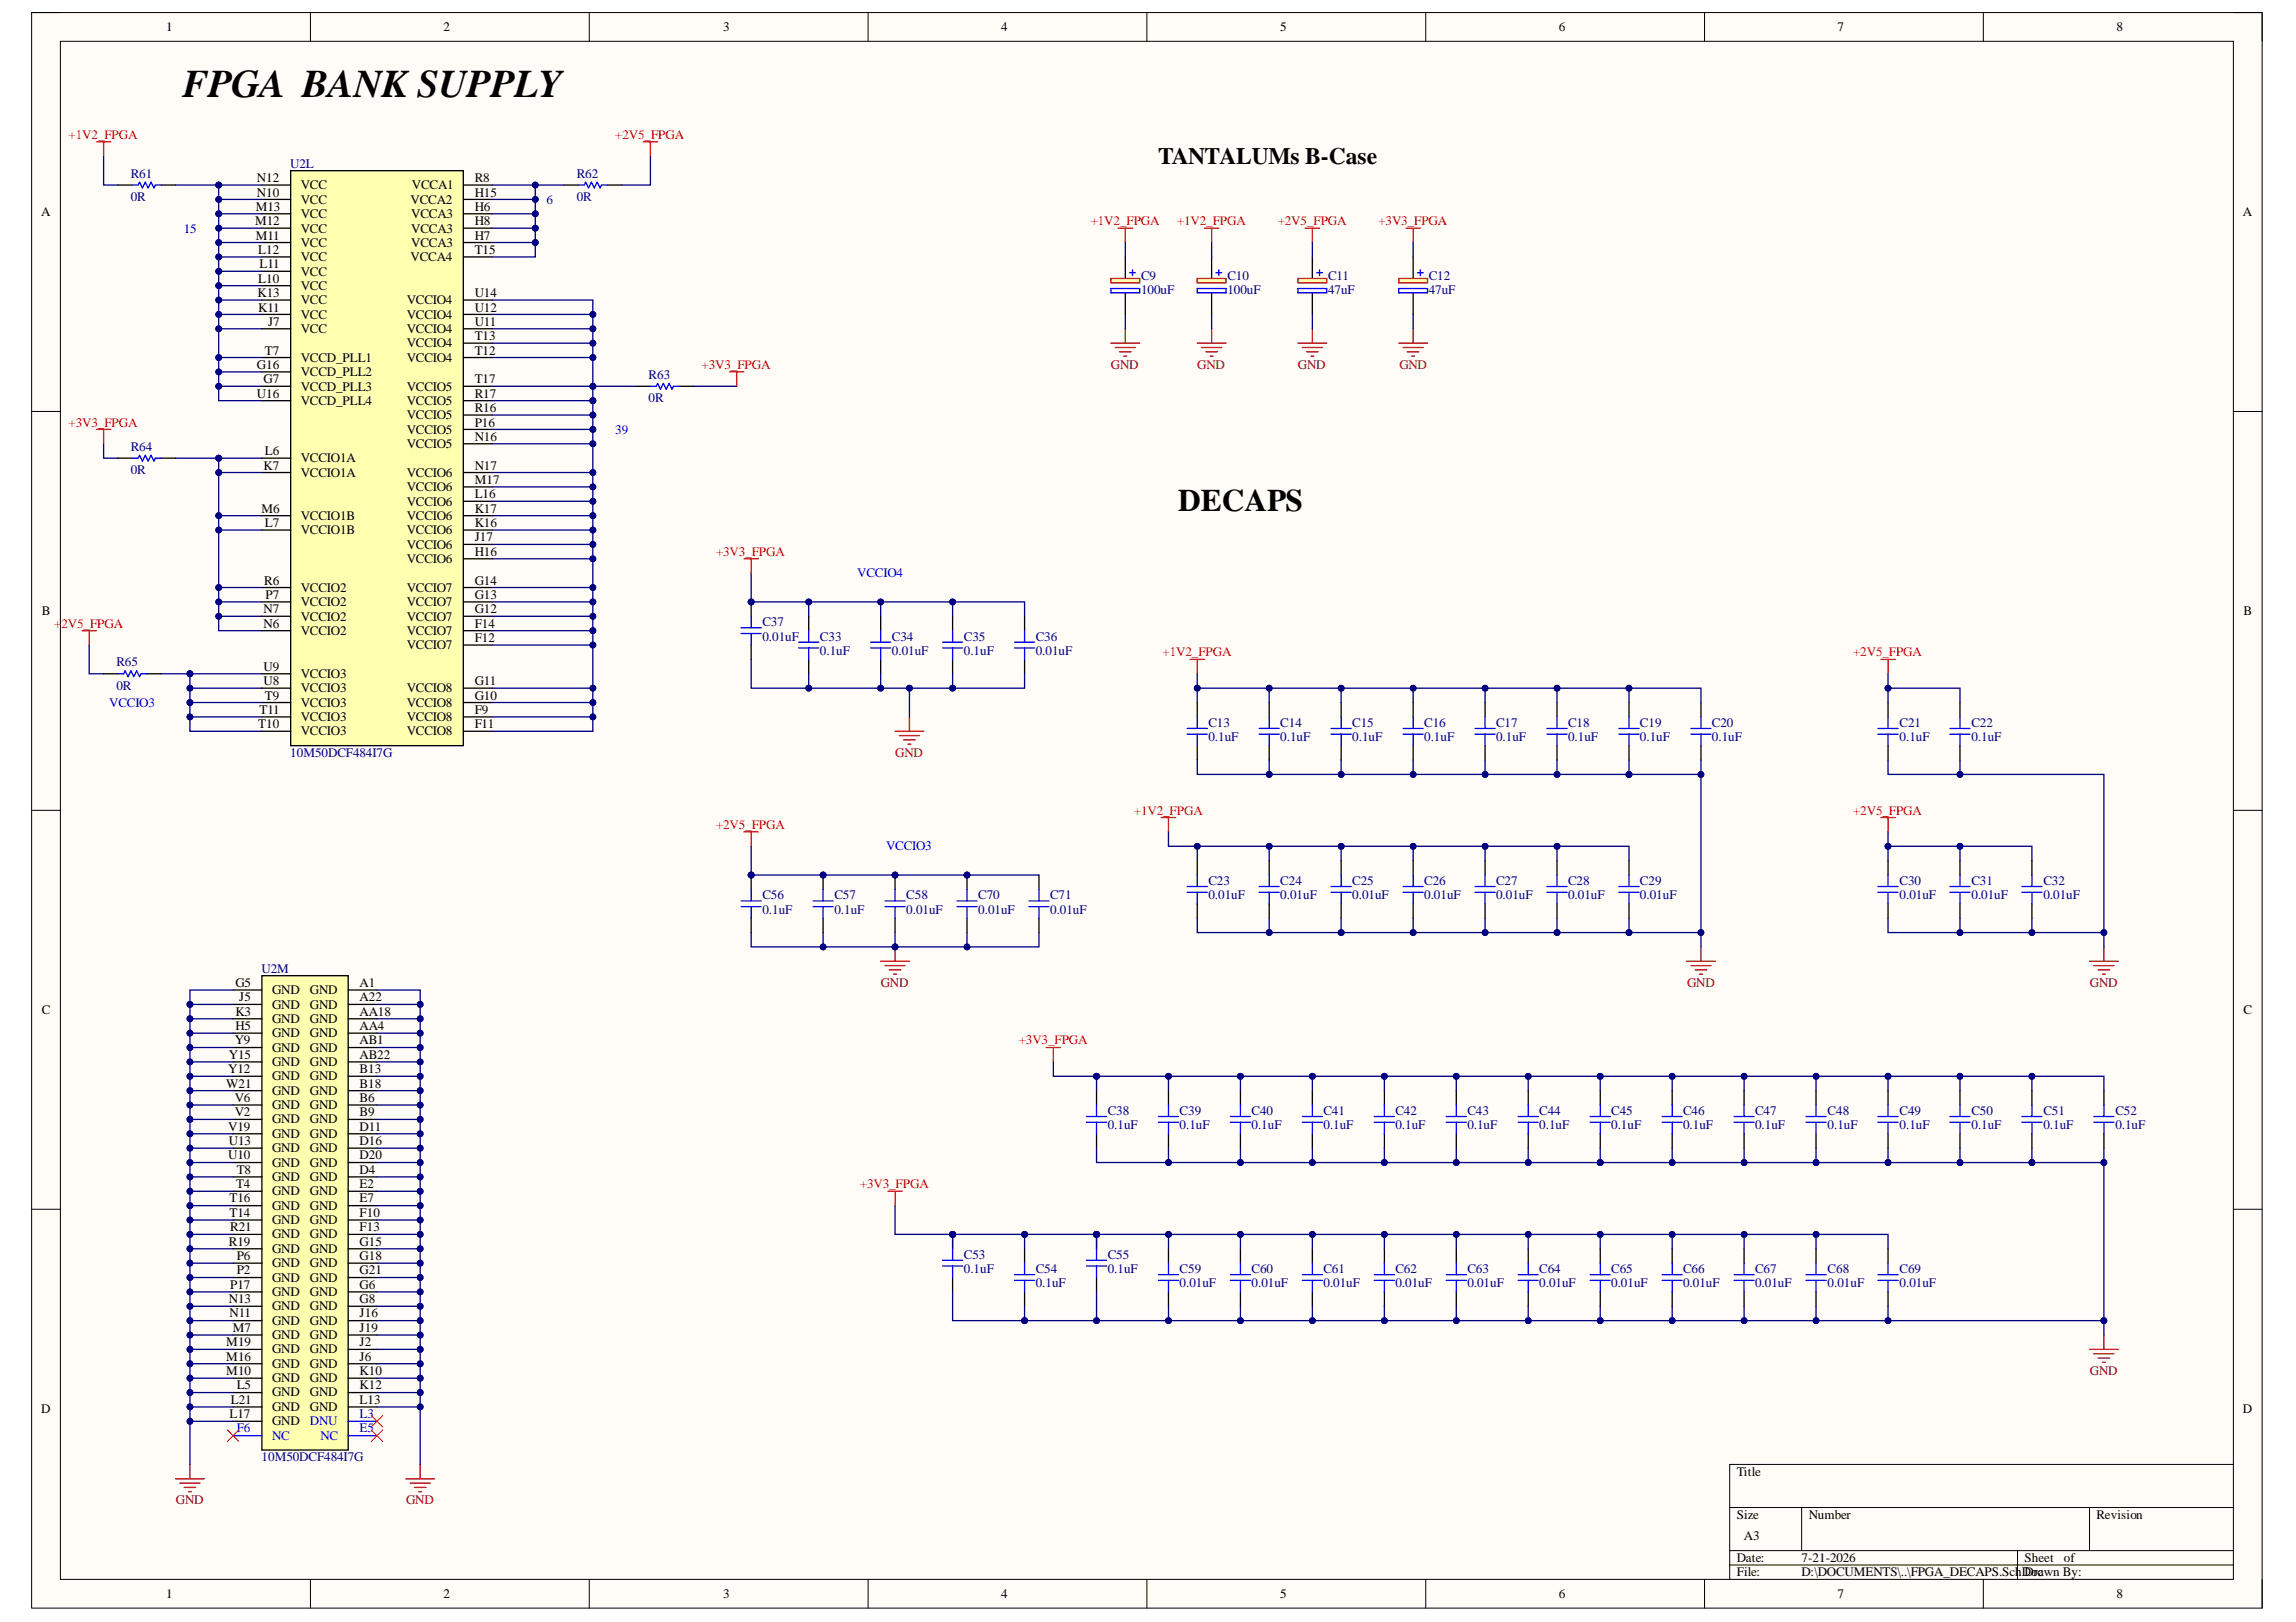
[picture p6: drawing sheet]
<svg xmlns="http://www.w3.org/2000/svg" width="297mm" height="210mm" viewBox="0 0 297 210" stroke-linecap="round" stroke-linejoin="round" font-family="sans-serif">
<defs><g id="words">
<text font-size="5.1" x="23.6" y="12.6">FPGA BANK SUPPLY</text>
<text font-size="4.1" x="152.4" y="66.2">DECAPS</text>
<text font-size="3" x="149.8" y="21.2">TANTALUMs B-Case</text>
<g font-size="1.7">
<text x="21.5" y="4.1">1</text>
<text x="57.4" y="4.1">2</text>
<text x="93.6" y="4.1">3</text>
<text x="129.5" y="4.1">4</text>
<text x="165.6" y="4.1">5</text>
<text x="201.7" y="4.1">6</text>
<text x="237.7" y="4.1">7</text>
<text x="273.8" y="4.1">8</text>
<text x="33.2" y="23.6">N12</text>
<text x="61.4" y="23.6">R8</text>
<text x="5.3" y="28">A</text>
<text x="33" y="29.2">M12</text>
<text x="33.1" y="27.3">M13</text>
<text x="33.2" y="25.4">N10</text>
<text x="38.9" y="24.5">VCC</text>
<text x="38.9" y="26.4">VCC</text>
<text x="38.9" y="28.2">VCC</text>
<text x="53.1" y="26.4">VCCA2</text>
<text x="53.2" y="28.2">VCCA3</text>
<text x="53.3" y="24.5">VCCA1</text>
<text x="61.4" y="25.4">H15</text>
<text x="61.4" y="27.3">H6</text>
<text x="61.4" y="29.2">H8</text>
<text x="290.2" y="28">A</text>
<text x="33.1" y="31">M11</text>
<text x="33.4" y="32.9">L12</text>
<text x="33.6" y="34.7">L11</text>
<text x="38.9" y="30.1">VCC</text>
<text x="38.9" y="32">VCC</text>
<text x="38.9" y="33.8">VCC</text>
<text x="38.9" y="35.7">VCC</text>
<text x="53.1" y="33.8">VCCA4</text>
<text x="53.2" y="30.1">VCCA3</text>
<text x="53.2" y="32">VCCA3</text>
<text x="61.4" y="31">H7</text>
<text x="61.4" y="32.9">T15</text>
<text x="33.3" y="38.5">K13</text>
<text x="33.4" y="36.6">L10</text>
<text x="33.4" y="40.3">K11</text>
<text x="38.9" y="37.5">VCC</text>
<text x="38.9" y="39.4">VCC</text>
<text x="38.9" y="41.2">VCC</text>
<text x="52.6" y="39.4">VCCIO4</text>
<text x="52.6" y="41.2">VCCIO4</text>
<text x="61.4" y="38.5">U14</text>
<text x="61.4" y="40.3">U12</text>
<text x="33.2" y="47.8">G16</text>
<text x="34.3" y="45.9">T7</text>
<text x="34.7" y="42.2">J7</text>
<text x="38.9" y="43.1">VCC</text>
<text x="38.9" y="46.8">VCCD_PLL1</text>
<text x="52.6" y="43.1">VCCIO4</text>
<text x="52.6" y="45">VCCIO4</text>
<text x="52.6" y="46.8">VCCIO4</text>
<text x="61.4" y="42.2">U11</text>
<text x="61.4" y="44">T13</text>
<text x="61.4" y="45.9">T12</text>
<text x="33.2" y="51.5">U16</text>
<text x="34.1" y="49.6">G7</text>
<text x="38.9" y="48.7">VCCD_PLL2</text>
<text x="38.9" y="50.5">VCCD_PLL3</text>
<text x="38.9" y="52.4">VCCD_PLL4</text>
<text x="52.6" y="50.5">VCCIO5</text>
<text x="52.6" y="52.4">VCCIO5</text>
<text x="61.4" y="49.6">T17</text>
<text x="61.4" y="51.5">R17</text>
<text x="61.4" y="53.3">R16</text>
<text x="34.3" y="58.9">L6</text>
<text x="38.9" y="59.8">VCCIO1A</text>
<text x="52.6" y="54.3">VCCIO5</text>
<text x="52.6" y="56.1">VCCIO5</text>
<text x="52.6" y="58">VCCIO5</text>
<text x="61.4" y="55.2">P16</text>
<text x="61.4" y="57.1">N16</text>
<text x="34.1" y="60.8">K7</text>
<text x="38.9" y="61.7">VCCIO1A</text>
<text x="52.6" y="61.7">VCCIO6</text>
<text x="52.6" y="63.6">VCCIO6</text>
<text x="52.6" y="65.4">VCCIO6</text>
<text x="61.4" y="60.8">N17</text>
<text x="61.4" y="62.6">M17</text>
<text x="61.4" y="64.5">L16</text>
<text x="33.8" y="66.4">M6</text>
<text x="34.3" y="68.2">L7</text>
<text x="38.9" y="67.3">VCCIO1B</text>
<text x="38.9" y="69.1">VCCIO1B</text>
<text x="52.6" y="67.3">VCCIO6</text>
<text x="52.6" y="69.1">VCCIO6</text>
<text x="52.6" y="71">VCCIO6</text>
<text x="61.4" y="66.4">K17</text>
<text x="61.4" y="68.2">K16</text>
<text x="61.4" y="70.1">J17</text>
<text x="61.4" y="71.9">H16</text>
<text x="34.2" y="75.7">R6</text>
<text x="34.3" y="77.5">P7</text>
<text x="38.9" y="76.6">VCCIO2</text>
<text x="52.6" y="72.9">VCCIO6</text>
<text x="52.6" y="76.6">VCCIO7</text>
<text x="61.4" y="75.7">G14</text>
<text x="61.4" y="77.5">G13</text>
<text x="5.4" y="79.6">B</text>
<text x="34.1" y="79.4">N7</text>
<text x="34.1" y="81.2">N6</text>
<text x="38.9" y="78.4">VCCIO2</text>
<text x="38.9" y="80.3">VCCIO2</text>
<text x="38.9" y="82.2">VCCIO2</text>
<text x="52.6" y="78.4">VCCIO7</text>
<text x="52.6" y="80.3">VCCIO7</text>
<text x="52.6" y="82.2">VCCIO7</text>
<text x="61.4" y="79.4">G12</text>
<text x="61.4" y="81.2">F14</text>
<text x="61.4" y="83.1">F12</text>
<text x="290.2" y="79.6">B</text>
<text x="34.1" y="86.8">U9</text>
<text x="34.1" y="88.7">U8</text>
<text x="38.9" y="87.7">VCCIO3</text>
<text x="38.9" y="89.6">VCCIO3</text>
<text x="52.6" y="84">VCCIO7</text>
<text x="52.6" y="89.6">VCCIO8</text>
<text x="61.4" y="88.7">G11</text>
<text x="33.4" y="94.2">T10</text>
<text x="33.6" y="92.4">T11</text>
<text x="34.3" y="90.5">T9</text>
<text x="38.9" y="91.5">VCCIO3</text>
<text x="38.9" y="93.3">VCCIO3</text>
<text x="38.9" y="95.2">VCCIO3</text>
<text x="52.6" y="91.5">VCCIO8</text>
<text x="52.6" y="93.3">VCCIO8</text>
<text x="52.6" y="95.2">VCCIO8</text>
<text x="61.4" y="90.5">G10</text>
<text x="61.4" y="92.4">F9</text>
<text x="61.4" y="94.2">F11</text>
<text x="5.4" y="131.2">C</text>
<text x="30.5" y="127.7">G5</text>
<text x="30.5" y="131.4">K3</text>
<text x="31" y="129.6">J5</text>
<text x="35.2" y="128.7">GND</text>
<text x="35.2" y="130.5">GND</text>
<text x="40.1" y="130.5">GND</text>
<text x="40.1" y="128.7">GND</text>
<text x="46.5" y="131.4">AA18</text>
<text x="46.5" y="129.6">A22</text>
<text x="46.5" y="127.7">A1</text>
<text x="290.2" y="131.2">C</text>
<text x="29.6" y="137">Y15</text>
<text x="30.4" y="135.2">Y9</text>
<text x="30.5" y="133.3">H5</text>
<text x="35.2" y="132.4">GND</text>
<text x="35.2" y="134.2">GND</text>
<text x="35.2" y="136.1">GND</text>
<text x="35.2" y="137.9">GND</text>
<text x="40.1" y="137.9">GND</text>
<text x="40.1" y="136.1">GND</text>
<text x="40.1" y="134.2">GND</text>
<text x="40.1" y="132.4">GND</text>
<text x="46.5" y="137">AB22</text>
<text x="46.5" y="135.2">AB1</text>
<text x="46.5" y="133.3">AA4</text>
<text x="29.3" y="140.7">W21</text>
<text x="29.5" y="138.9">Y12</text>
<text x="30.4" y="142.6">V6</text>
<text x="35.2" y="139.8">GND</text>
<text x="35.2" y="141.7">GND</text>
<text x="35.2" y="143.5">GND</text>
<text x="40.1" y="143.5">GND</text>
<text x="40.1" y="141.7">GND</text>
<text x="40.1" y="139.8">GND</text>
<text x="46.5" y="142.6">B6</text>
<text x="46.5" y="140.7">B18</text>
<text x="46.5" y="138.9">B13</text>
<text x="29.5" y="146.3">V19</text>
<text x="29.6" y="148.2">U13</text>
<text x="30.4" y="144.5">V2</text>
<text x="35.2" y="145.4">GND</text>
<text x="35.2" y="147.2">GND</text>
<text x="35.2" y="149.1">GND</text>
<text x="40.1" y="149.1">GND</text>
<text x="40.1" y="147.2">GND</text>
<text x="40.1" y="145.4">GND</text>
<text x="46.5" y="148.2">D16</text>
<text x="46.5" y="146.3">D11</text>
<text x="46.5" y="144.5">B9</text>
<text x="29.5" y="150">U10</text>
<text x="29.7" y="155.6">T16</text>
<text x="30.5" y="153.8">T4</text>
<text x="30.6" y="151.9">T8</text>
<text x="35.2" y="151">GND</text>
<text x="35.2" y="152.8">GND</text>
<text x="35.2" y="154.7">GND</text>
<text x="40.1" y="154.7">GND</text>
<text x="40.1" y="152.8">GND</text>
<text x="40.1" y="151">GND</text>
<text x="46.5" y="155.6">E7</text>
<text x="46.5" y="153.8">E2</text>
<text x="46.5" y="151.9">D4</text>
<text x="46.5" y="150">D20</text>
<text x="29.6" y="161.2">R19</text>
<text x="29.7" y="157.5">T14</text>
<text x="29.8" y="159.3">R21</text>
<text x="35.2" y="156.5">GND</text>
<text x="35.2" y="158.4">GND</text>
<text x="35.2" y="160.3">GND</text>
<text x="40.1" y="160.3">GND</text>
<text x="40.1" y="158.4">GND</text>
<text x="40.1" y="156.5">GND</text>
<text x="46.5" y="161.2">G15</text>
<text x="46.5" y="159.3">F13</text>
<text x="46.5" y="157.5">F10</text>
<text x="29.8" y="166.8">P17</text>
<text x="30.6" y="163.1">P6</text>
<text x="30.6" y="164.9">P2</text>
<text x="35.2" y="162.1">GND</text>
<text x="35.2" y="164">GND</text>
<text x="35.2" y="165.8">GND</text>
<text x="35.2" y="167.7">GND</text>
<text x="40.1" y="167.7">GND</text>
<text x="40.1" y="165.8">GND</text>
<text x="40.1" y="164">GND</text>
<text x="40.1" y="162.1">GND</text>
<text x="46.5" y="166.8">G6</text>
<text x="46.5" y="164.9">G21</text>
<text x="46.5" y="163.1">G18</text>
<text x="29.6" y="168.6">N13</text>
<text x="29.7" y="170.5">N11</text>
<text x="30.1" y="172.4">M7</text>
<text x="35.2" y="169.6">GND</text>
<text x="35.2" y="171.4">GND</text>
<text x="35.2" y="173.3">GND</text>
<text x="40.1" y="173.3">GND</text>
<text x="40.1" y="171.4">GND</text>
<text x="40.1" y="169.6">GND</text>
<text x="46.5" y="172.4">J19</text>
<text x="46.5" y="170.5">J16</text>
<text x="46.5" y="168.6">G8</text>
<text x="29.3" y="174.2">M19</text>
<text x="29.3" y="176.1">M16</text>
<text x="29.3" y="177.9">M10</text>
<text x="30.6" y="179.8">L5</text>
<text x="35.2" y="175.1">GND</text>
<text x="35.2" y="177">GND</text>
<text x="35.2" y="178.9">GND</text>
<text x="40.1" y="178.9">GND</text>
<text x="40.1" y="177">GND</text>
<text x="40.1" y="175.1">GND</text>
<text x="46.5" y="179.8">K12</text>
<text x="46.5" y="177.9">K10</text>
<text x="46.5" y="176.1">J6</text>
<text x="46.5" y="174.2">J2</text>
<text x="5.3" y="182.8">D</text>
<text x="29.7" y="183.5">L17</text>
<text x="29.9" y="181.6">L21</text>
<text x="35.2" y="180.7">GND</text>
<text x="35.2" y="182.6">GND</text>
<text x="35.2" y="184.4">GND</text>
<text x="40.1" y="182.6">GND</text>
<text x="40.1" y="180.7">GND</text>
<text x="46.5" y="181.6">L13</text>
<text x="290.2" y="182.8">D</text>
<text x="224.7" y="190.9">Title</text>
<text x="224.7" y="196.5">Size</text>
<text x="234" y="196.5">Number</text>
<text x="271.2" y="196.5">Revision</text>
<text x="224.7" y="202.1">Date:</text>
<text x="224.7" y="204">File:</text>
<text x="225.6" y="199.3">A3</text>
<text x="233.1" y="202.1">7-21-2026</text>
<text x="233.1" y="204">D:\DOCUMENTS\..\FPGA_DECAPS.SchDoc</text>
<text x="261.9" y="202.1">Sheet</text>
<text x="261.9" y="204">Drawn By:</text>
<text x="267" y="202.1">of</text>
<text x="21.5" y="206.8">1</text>
<text x="57.4" y="206.8">2</text>
<text x="93.6" y="206.8">3</text>
<text x="129.5" y="206.8">4</text>
<text x="165.6" y="206.8">5</text>
<text x="201.7" y="206.8">6</text>
<text x="237.7" y="206.8">7</text>
<text x="273.8" y="206.8">8</text>
</g>
<g font-size="1.7" fill="#f00">
<text x="8.9" y="18">+1V2_FPGA</text>
<text x="79.6" y="18">+2V5_FPGA</text>
<text x="141.1" y="29.2">+1V2_FPGA</text>
<text x="152.3" y="29.2">+1V2_FPGA</text>
<text x="165.3" y="29.2">+2V5_FPGA</text>
<text x="178.3" y="29.2">+3V3_FPGA</text>
<text x="90.8" y="47.8">+3V3_FPGA</text>
<text x="8.9" y="55.2">+3V3_FPGA</text>
<text x="92.6" y="71.9">+3V3_FPGA</text>
<text x="7" y="81.2">+</text>
<text x="8" y="81.2">2V5_FPGA</text>
<text x="150.4" y="84.9">+1V2_FPGA</text>
<text x="239.7" y="84.9">+2V5_FPGA</text>
<text x="92.6" y="107.3">+2V5_FPGA</text>
<text x="146.7" y="105.4">+1V2_FPGA</text>
<text x="239.7" y="105.4">+2V5_FPGA</text>
<text x="131.8" y="135.2">+3V3_FPGA</text>
<text x="111.2" y="153.8">+3V3_FPGA</text>
</g>
<g font-size="1.7" fill="#000080">
<text x="16.9" y="23">R61</text>
<text x="37.6" y="21.7">U2L</text>
<text x="74.6" y="23">R62</text>
<text x="16.9" y="25.9">0R</text>
<text x="74.6" y="25.9">0R</text>
<text x="147.6" y="36.2">C9</text>
<text x="147.6" y="38">100uF</text>
<text x="158.8" y="36.2">C10</text>
<text x="158.8" y="38">100uF</text>
<text x="171.8" y="36.2">C11</text>
<text x="171.8" y="38">47uF</text>
<text x="184.8" y="36.2">C12</text>
<text x="184.8" y="38">47uF</text>
<text x="83.9" y="49">R63</text>
<text x="83.9" y="52">0R</text>
<text x="16.9" y="58.3">R64</text>
<text x="16.9" y="61.3">0R</text>
<text x="98.6" y="81.1">C37</text>
<text x="98.6" y="82.9">0.01uF</text>
<text x="106.1" y="82.9">C33</text>
<text x="115.4" y="82.9">C34</text>
<text x="124.7" y="82.9">C35</text>
<text x="134" y="82.9">C36</text>
<text x="15.1" y="86.2">R65</text>
<text x="15.1" y="89.3">0R</text>
<text x="106.1" y="84.8">0.1uF</text>
<text x="115.4" y="84.8">0.01uF</text>
<text x="124.7" y="84.8">0.1uF</text>
<text x="134" y="84.8">0.01uF</text>
<text x="156.3" y="94.1">C13</text>
<text x="156.3" y="95.9">0.1uF</text>
<text x="165.6" y="94.1">C14</text>
<text x="165.6" y="95.9">0.1uF</text>
<text x="174.9" y="94.1">C15</text>
<text x="174.9" y="95.9">0.1uF</text>
<text x="184.2" y="94.1">C16</text>
<text x="184.2" y="95.9">0.1uF</text>
<text x="193.6" y="94.1">C17</text>
<text x="193.6" y="95.9">0.1uF</text>
<text x="202.9" y="94.1">C18</text>
<text x="202.9" y="95.9">0.1uF</text>
<text x="212.2" y="94.1">C19</text>
<text x="212.2" y="95.9">0.1uF</text>
<text x="221.5" y="94.1">C20</text>
<text x="221.5" y="95.9">0.1uF</text>
<text x="245.8" y="94.1">C21</text>
<text x="245.8" y="95.9">0.1uF</text>
<text x="255.1" y="94.1">C22</text>
<text x="255.1" y="95.9">0.1uF</text>
<text x="37.6" y="98">10M50DCF484I7G</text>
<text x="98.6" y="116.4">C56</text>
<text x="98.6" y="118.3">0.1uF</text>
<text x="107.9" y="116.4">C57</text>
<text x="107.9" y="118.3">0.1uF</text>
<text x="117.2" y="116.4">C58</text>
<text x="117.2" y="118.3">0.01uF</text>
<text x="126.6" y="116.4">C70</text>
<text x="126.6" y="118.3">0.01uF</text>
<text x="135.9" y="116.4">C71</text>
<text x="135.9" y="118.3">0.01uF</text>
<text x="156.3" y="114.5">C23</text>
<text x="156.3" y="116.4">0.01uF</text>
<text x="165.6" y="114.5">C24</text>
<text x="165.6" y="116.4">0.01uF</text>
<text x="174.9" y="114.5">C25</text>
<text x="174.9" y="116.4">0.01uF</text>
<text x="184.2" y="114.5">C26</text>
<text x="184.2" y="116.4">0.01uF</text>
<text x="193.6" y="114.5">C27</text>
<text x="193.6" y="116.4">0.01uF</text>
<text x="202.9" y="114.5">C28</text>
<text x="202.9" y="116.4">0.01uF</text>
<text x="212.2" y="114.5">C29</text>
<text x="212.2" y="116.4">0.01uF</text>
<text x="245.8" y="114.5">C30</text>
<text x="245.8" y="116.4">0.01uF</text>
<text x="255.1" y="114.5">C31</text>
<text x="255.1" y="116.4">0.01uF</text>
<text x="264.4" y="114.5">C32</text>
<text x="264.4" y="116.4">0.01uF</text>
<text x="33.8" y="125.9">U2M</text>
<text x="143.3" y="144.3">C38</text>
<text x="143.3" y="146.1">0.1uF</text>
<text x="152.6" y="144.3">C39</text>
<text x="152.6" y="146.1">0.1uF</text>
<text x="161.9" y="144.3">C40</text>
<text x="161.9" y="146.1">0.1uF</text>
<text x="171.2" y="144.3">C41</text>
<text x="171.2" y="146.1">0.1uF</text>
<text x="180.5" y="144.3">C42</text>
<text x="180.5" y="146.1">0.1uF</text>
<text x="189.8" y="144.3">C43</text>
<text x="189.8" y="146.1">0.1uF</text>
<text x="199.1" y="144.3">C44</text>
<text x="199.1" y="146.1">0.1uF</text>
<text x="208.4" y="144.3">C45</text>
<text x="208.4" y="146.1">0.1uF</text>
<text x="217.7" y="144.3">C46</text>
<text x="217.7" y="146.1">0.1uF</text>
<text x="227.1" y="144.3">C47</text>
<text x="227.1" y="146.1">0.1uF</text>
<text x="236.4" y="144.3">C48</text>
<text x="236.4" y="146.1">0.1uF</text>
<text x="245.8" y="144.3">C49</text>
<text x="245.8" y="146.1">0.1uF</text>
<text x="255.1" y="144.3">C50</text>
<text x="255.1" y="146.1">0.1uF</text>
<text x="264.4" y="144.3">C51</text>
<text x="264.4" y="146.1">0.1uF</text>
<text x="273.7" y="144.3">C52</text>
<text x="273.7" y="146.1">0.1uF</text>
<text x="124.7" y="162.9">C53</text>
<text x="124.7" y="164.7">0.1uF</text>
<text x="134" y="164.7">C54</text>
<text x="134" y="166.6">0.1uF</text>
<text x="143.3" y="162.9">C55</text>
<text x="143.3" y="164.7">0.1uF</text>
<text x="152.6" y="164.7">C59</text>
<text x="152.6" y="166.6">0.01uF</text>
<text x="161.9" y="164.7">C60</text>
<text x="161.9" y="166.6">0.01uF</text>
<text x="171.2" y="164.7">C61</text>
<text x="171.2" y="166.6">0.01uF</text>
<text x="180.5" y="164.7">C62</text>
<text x="180.5" y="166.6">0.01uF</text>
<text x="189.8" y="164.7">C63</text>
<text x="189.8" y="166.6">0.01uF</text>
<text x="199.1" y="164.7">C64</text>
<text x="199.1" y="166.6">0.01uF</text>
<text x="208.4" y="164.7">C65</text>
<text x="208.4" y="166.6">0.01uF</text>
<text x="217.7" y="164.7">C66</text>
<text x="217.7" y="166.6">0.01uF</text>
<text x="227.1" y="164.7">C67</text>
<text x="227.1" y="166.6">0.01uF</text>
<text x="236.4" y="164.7">C68</text>
<text x="236.4" y="166.6">0.01uF</text>
<text x="245.8" y="164.7">C69</text>
<text x="245.8" y="166.6">0.01uF</text>
<text x="33.8" y="189.1">10M50DCF484I7G</text>
</g>
<g font-size="1.7" fill="#00f">
<text x="70.7" y="26.4">6</text>
<text x="23.8" y="30.1">15</text>
<text x="79.6" y="56.1">39</text>
<text x="110.9" y="74.7">VCCIO4</text>
<text x="14.1" y="91.5">VCCIO3</text>
<text x="114.6" y="110.1">VCCIO3</text>
<text x="30.6" y="185.4">F6</text>
<text x="40.1" y="184.4">DNU</text>
<text x="46.5" y="185.4">E5</text>
<text x="46.5" y="183.5">L3</text>
<text x="35.2" y="186.3">NC</text>
<text x="41.5" y="186.3">NC</text>
</g>
<g font-size="1.7" fill="#800000">
<text x="143.7" y="47.8">GND</text>
<text x="154.9" y="47.8">GND</text>
<text x="167.9" y="47.8">GND</text>
<text x="181" y="47.8">GND</text>
<text x="115.8" y="98">GND</text>
<text x="114" y="127.7">GND</text>
<text x="218.3" y="127.7">GND</text>
<text x="270.4" y="127.7">GND</text>
<text x="270.4" y="177.9">GND</text>
<text x="22.8" y="194.7">GND</text>
<text x="52.5" y="194.7">GND</text>
</g>
</g></defs>
<path d="M4.1 1.6h288.6v206.5h-288.6z" fill-rule="evenodd" fill="#fffcf8"/>
<path d="M4.1 1.6h288.6v206.5h-288.6z" fill="none" stroke="#000" stroke-width=".13"/>
<path d="M7.8 5.3h281.1v199.1h-281.1z" fill-rule="evenodd" fill="#fffcf8"/>
<g fill="none" stroke="#000" stroke-width=".13">
<path d="M4.1 1.6h3.7M7.8 5.3h281.1v199.1h-281.1zM40.2 1.6v3.7M76.2 1.6v3.7M112.3 1.6v3.7M148.4 1.6v3.7M184.5 1.6v3.7M220.5 1.6v3.7M256.6 1.6v3.7M288.9 1.6h3.8v3.7M4.1 53.2h3.7M288.9 53.3h3.8"/>
<path d="M4.1 104.9h3.7M288.9 104.9h3.8M4.1 156.5h3.7M288.9 156.5h3.8M223.8 195.1h65.1M233.1 195.1v5.6M270.3 195.1v5.6M288.9 189.5h-65.1v14.9M40.2 204.4v3.7M76.2 204.4v3.7M112.3 204.4v3.7M148.4 204.4v3.7"/>
<path d="M184.5 204.4v3.7M220.5 204.4v3.7M223.8 200.7h65.1M223.8 202.5h65.1M256.6 204.4v3.7M261 200.7v3.7M292.7 204.4v3.7"/>
</g>
<path d="M37.6 22.1h22.3v74.4h-22.3z" fill-rule="evenodd" fill="#ffffb0"/>
<g fill="none" stroke="#000" stroke-width=".17">
<path d="M33.9 23.9h3.7M33.9 25.8h3.7M33.9 27.7h3.7M33.9 29.5h3.7M33.9 31.4h3.7M33.9 33.3h3.7M33.9 35.1h3.7M33.9 37h3.7M33.9 38.8h3.7M37.6 22.1h22.3v74.4h-22.3zM59.9 23.9h3.8M59.9 25.8h3.8"/>
<path d="M59.9 27.7h3.8M59.9 29.5h3.8M59.9 31.4h3.8M59.9 33.3h3.8M59.9 38.8h3.8M33.9 40.7h3.7M33.9 42.5h3.7M33.9 46.3h3.7M33.9 48.1h3.7M33.9 50h3.7M33.9 51.9h3.7M33.9 59.3h3.7"/>
<path d="M59.9 40.7h3.8M59.9 42.5h3.8M59.9 46.3h3.8M59.9 50h3.8M59.9 51.9h3.8M59.9 44.4h3.8M59.9 53.7h3.8M59.9 55.6h3.8M59.9 57.4h3.8M33.9 61.1h3.7M33.9 66.7h3.7M33.9 68.6h3.7"/>
<path d="M33.9 76h3.7M33.9 77.9h3.7M33.9 79.8h3.7M59.9 61.1h3.8M59.9 66.7h3.8M59.9 68.6h3.8M59.9 76h3.8M59.9 77.9h3.8M59.9 79.8h3.8M59.9 63h3.8M59.9 64.9h3.8M59.9 70.5h3.8"/>
<path d="M59.9 72.3h3.8M33.9 81.6h3.7M33.9 87.2h3.7M33.9 89.1h3.7M33.9 90.9h3.7M33.9 92.8h3.7M33.9 94.6h3.7M59.9 81.6h3.8M59.9 89.1h3.8M59.9 90.9h3.8M59.9 92.8h3.8M59.9 94.6h3.8"/>
<path d="M59.9 83.5h3.8"/>
</g>
<path d="M33.9 126.3h11.1v61.4h-11.1z" fill-rule="evenodd" fill="#ffffb0"/>
<g fill="none" stroke="#000" stroke-width=".17">
<path d="M113.9 79.8v1.8M123.2 79.8v1.8M132.6 79.8v1.8M113.9 85.3v1.9M123.2 85.3v1.9M132.6 85.3v1.9M30.2 128.1h3.7M30.2 130h3.7M30.2 131.8h3.7M30.2 133.7h3.7M30.2 135.6h3.7M30.2 137.4h3.7"/>
<path d="M30.2 139.3h3.7M33.9 126.3h11.1v61.4h-11.1zM45 128.1h3.8M45 130h3.8M45 131.8h3.8M45 133.7h3.8M45 135.6h3.8M45 137.4h3.8M45 139.3h3.8M30.2 141.1h3.7M30.2 143h3.7M30.2 144.9h3.7"/>
<path d="M30.2 146.7h3.7M30.2 148.6h3.7M30.2 150.4h3.7M30.2 152.3h3.7M30.2 154.2h3.7M30.2 156h3.7M30.2 157.9h3.7M30.2 159.7h3.7M45 141.1h3.8M45 143h3.8M45 144.9h3.8M45 146.7h3.8"/>
<path d="M45 148.6h3.8M45 150.4h3.8M45 152.3h3.8M45 154.2h3.8M45 156h3.8M45 157.9h3.8M45 159.7h3.8M141.9 141.1v1.9M141.9 146.7v1.9M151.2 141.1v1.9M151.2 146.7v1.9M160.5 141.1v1.9"/>
<path d="M160.5 146.7v1.9M169.8 141.1v1.9M169.8 146.7v1.9M179.1 141.1v1.9M179.1 146.7v1.9M188.4 141.1v1.9M188.4 146.7v1.9M197.7 141.1v1.9M197.7 146.7v1.9M207 141.1v1.9M207 146.7v1.9M216.3 141.1v1.9"/>
<path d="M216.3 146.7v1.9M225.6 141.1v1.9M225.6 146.7v1.9M234.9 141.1v1.9M234.9 146.7v1.9M244.3 141.1v1.9M244.3 146.7v1.9M253.6 141.1v1.9M253.6 146.7v1.9M262.9 141.1v1.9M262.9 146.7v1.9M30.2 161.6h3.7"/>
<path d="M30.2 163.5h3.7M30.2 165.3h3.7M30.2 167.2h3.7M30.2 169h3.7M30.2 170.9h3.7M30.2 172.8h3.7M30.2 174.6h3.7M30.2 176.5h3.7M30.2 178.4h3.7M45 161.6h3.8M45 163.5h3.8M45 165.3h3.8"/>
<path d="M45 167.2h3.8M45 169h3.8M45 170.9h3.8M45 172.8h3.8M45 174.6h3.8M45 176.5h3.8M45 178.4h3.8M151.2 161.6v1.9M151.2 167.2v1.8M160.5 161.6v1.9M160.5 167.2v1.8M169.8 161.6v1.9"/>
<path d="M169.8 167.2v1.8M179.1 161.6v1.9M179.1 167.2v1.8M188.4 161.6v1.9M188.4 167.2v1.8M197.7 161.6v1.9M197.7 167.2v1.8M207 161.6v1.9M207 167.2v1.8M216.3 161.6v1.9M216.3 167.2v1.8M225.6 161.6v1.9"/>
<path d="M225.6 167.2v1.8M234.9 161.6v1.9M234.9 167.2v1.8M244.3 161.6v1.9M244.3 167.2v1.8M30.2 180.2h3.7M30.2 182.1h3.7M30.2 183.9h3.7M45 180.2h3.8M45 182.1h3.8"/>
</g>
<g fill="none" stroke="#00f" stroke-width=".17">
<path d="M112.6 83.1h2.6M112.6 83.8h2.6M113.9 81.6v1.5M113.9 83.8v1.5M121.9 83.1h2.6M121.9 83.8h2.6M123.2 81.6v1.5M123.2 83.8v1.5M131.2 83.1h2.7M131.2 83.8h2.7M132.6 81.6v1.5M132.6 83.8v1.5"/>
<path d="M140.6 144.5h2.6M140.6 145.2h2.6M141.9 143v1.5M141.9 145.2v1.5M149.9 144.5h2.6M149.9 145.2h2.6M151.2 143v1.5M151.2 145.2v1.5M159.2 144.5h2.6M159.2 145.2h2.6M160.5 143v1.5M160.5 145.2v1.5"/>
<path d="M168.5 144.5h2.6M168.5 145.2h2.6M169.8 143v1.5M169.8 145.2v1.5M177.8 144.5h2.6M177.8 145.2h2.6M179.1 143v1.5M179.1 145.2v1.5M187.1 144.5h2.6M187.1 145.2h2.6M188.4 143v1.5M188.4 145.2v1.5"/>
<path d="M196.4 144.5h2.6M196.4 145.2h2.6M197.7 143v1.5M197.7 145.2v1.5M205.7 144.5h2.6M205.7 145.2h2.6M207 143v1.5M207 145.2v1.5M215 144.5h2.6M215 145.2h2.6M216.3 143v1.5M216.3 145.2v1.5"/>
<path d="M224.3 144.5h2.6M224.3 145.2h2.6M225.6 143v1.5M225.6 145.2v1.5M233.6 144.5h2.7M233.6 145.2h2.7M234.9 143v1.5M234.9 145.2v1.5M242.9 144.5h2.7M242.9 145.2h2.7M244.3 143v1.5M244.3 145.2v1.5"/>
<path d="M252.3 144.5h2.6M252.3 145.2h2.6M253.6 143v1.5M253.6 145.2v1.5M261.6 144.5h2.6M261.6 145.2h2.6M262.9 143v1.5M262.9 145.2v1.5M149.9 165.7h2.6M149.9 164.9h2.6M151.2 163.5v1.4M151.2 165.7v1.5"/>
<path d="M159.2 165.7h2.6M159.2 164.9h2.6M160.5 163.5v1.4M160.5 165.7v1.5M168.5 165.7h2.6M168.5 164.9h2.6M169.8 163.5v1.4M169.8 165.7v1.5M177.8 165.7h2.6M177.8 165h2.6M179.1 163.5v1.5M179.1 165.7v1.5"/>
<path d="M187.1 165.7h2.6M187.1 165h2.6M188.4 163.5v1.5M188.4 165.7v1.5M196.4 165.7h2.6M196.4 165h2.6M197.7 163.5v1.5M197.7 165.7v1.5M205.7 165.7h2.6M205.7 165h2.6M207 163.5v1.5M207 165.7v1.5"/>
<path d="M215 165.7h2.6M215 165h2.6M216.3 163.5v1.5M216.3 165.7v1.5M224.3 165.7h2.6M224.3 165h2.6M225.6 163.5v1.5M225.6 165.7v1.5M233.6 165.7h2.7M233.6 165h2.7M234.9 163.5v1.5M234.9 165.7v1.5"/>
<path d="M242.9 165.7h2.7M242.9 165h2.7M244.3 163.5v1.5M244.3 165.7v1.5M30.2 185.8h3.7M45 185.8h3.8M45 183.9h3.8"/>
</g>
<path d="M29.4 185l1.5 1.5M30.9 185l-1.5 1.5M48 183.2l1.5 1.5M48 185l1.5 1.5M49.5 183.2l-1.5 1.5M49.5 185l-1.5 1.5" fill="none" stroke="#f00" stroke-width=".13"/>
<path d="M12.5 18.4h1.8M13.4 18.4v1.8M83.2 18.4h1.9M84.1 18.4v1.8M12.5 55.6h1.8M13.4 55.6v1.8" fill="none" stroke="#f00" stroke-width=".17"/>
<circle cx="141.9" cy="159.7" r=".37" fill="#000080"/>
<circle cx="141.9" cy="159.7" r=".37" fill="none" stroke="#000080" stroke-width=".13"/>
<path d="M141.9 159.7v1.9" fill="none" stroke="#000" stroke-width=".17"/>
<circle cx="141.9" cy="159.7" r=".37" fill="#000080"/>
<circle cx="141.9" cy="159.7" r=".37" fill="none" stroke="#000080" stroke-width=".13"/>
<path d="M104.6 79.8v1.8M104.6 85.3v1.9M132.6 161.6v1.9M132.6 167.2v1.8M141.9 165.3v1.9" fill="none" stroke="#000" stroke-width=".17"/>
<path d="M103.3 83.1h2.6M103.3 83.8h2.6M104.6 81.6v1.5M104.6 83.8v1.5M131.2 164.9h2.7M131.2 165.7h2.7M132.6 163.5v1.4M132.6 165.7v1.5M140.6 163.1h2.6M140.6 163.8h2.6M141.9 161.6v1.5M141.9 163.8v1.5" fill="none" stroke="#00f" stroke-width=".17"/>
<circle cx="123.2" cy="159.7" r=".37" fill="#000080"/>
<circle cx="123.2" cy="159.7" r=".37" fill="none" stroke="#000080" stroke-width=".13"/>
<path d="M123.2 159.7v1.9" fill="none" stroke="#000" stroke-width=".17"/>
<circle cx="123.2" cy="159.7" r=".37" fill="#000080"/>
<circle cx="123.2" cy="159.7" r=".37" fill="none" stroke="#000080" stroke-width=".13"/>
<g fill="none" stroke="#000" stroke-width=".17">
<path d="M156.8 33.3v2.7M156.8 37.9v2.8M154.9 90.9v1.9M154.9 96.5v1.9M164.2 90.9v1.9M164.2 96.5v1.9M173.5 90.9v1.9M173.5 96.5v1.9M182.8 90.9v1.9M182.8 96.5v1.9M192.1 90.9v1.9M192.1 96.5v1.9"/>
<path d="M201.4 90.9v1.9M201.4 96.5v1.9M210.7 90.9v1.9M210.7 96.5v1.9M244.3 90.9v1.9M244.3 96.5v1.9M253.6 90.9v1.9M253.6 96.5v1.9M154.9 111.4v1.8M154.9 117v1.8M164.2 111.4v1.8M164.2 117v1.8"/>
<path d="M173.5 111.4v1.8M173.5 117v1.8M182.8 111.4v1.8M182.8 117v1.8M192.1 111.4v1.8M192.1 117v1.8M201.4 111.4v1.8M201.4 117v1.8M210.7 111.4v1.8M210.7 117v1.8M244.3 111.4v1.8M244.3 117v1.8"/>
<path d="M253.6 111.4v1.8M253.6 117v1.8M262.9 111.4v1.8M262.9 117v1.8M272.2 141.1v1.9M272.2 146.7v1.9M123.2 165.3v1.9"/>
</g>
<g fill="none" stroke="#00f" stroke-width=".17">
<path d="M153.6 95h2.6M153.6 94.3h2.6M154.9 92.8v1.5M154.9 95v1.5M162.9 95h2.6M162.9 94.3h2.6M164.2 92.8v1.5M164.2 95v1.5M172.2 94.3h2.6M172.2 95h2.6M173.5 92.8v1.5M173.5 95v1.5"/>
<path d="M181.5 94.3h2.6M181.5 95h2.6M182.8 92.8v1.5M182.8 95v1.5M190.8 94.3h2.6M190.8 95h2.6M192.1 92.8v1.5M192.1 95v1.5M200.1 94.3h2.6M200.1 95h2.6M201.4 92.8v1.5M201.4 95v1.5"/>
<path d="M209.4 94.3h2.6M209.4 95h2.6M210.7 92.8v1.5M210.7 95v1.5M242.9 94.3h2.7M242.9 95h2.7M244.3 92.8v1.5M244.3 95v1.5M252.3 94.3h2.6M252.3 95h2.6M253.6 92.8v1.5M253.6 95v1.5"/>
<path d="M153.6 115.5h2.6M153.6 114.7h2.6M154.9 113.2v1.5M154.9 115.5v1.5M162.9 115.5h2.6M162.9 114.7h2.6M164.2 113.2v1.5M164.2 115.5v1.5M172.2 115.5h2.6M172.2 114.7h2.6M173.5 113.2v1.5M173.5 115.5v1.5"/>
<path d="M181.5 115.5h2.6M181.5 114.7h2.6M182.8 113.2v1.5M182.8 115.5v1.5M190.8 115.5h2.6M190.8 114.7h2.6M192.1 113.2v1.5M192.1 115.5v1.5M200.1 115.5h2.6M200.1 114.7h2.6M201.4 113.2v1.5M201.4 115.5v1.5"/>
<path d="M209.4 115.5h2.6M209.4 114.7h2.6M210.7 113.2v1.5M210.7 115.5v1.5M242.9 115.5h2.7M242.9 114.7h2.7M244.3 113.2v1.5M244.3 115.5v1.5M252.3 115.5h2.6M252.3 114.7h2.6M253.6 113.2v1.5M253.6 115.5v1.5"/>
<path d="M261.6 115.5h2.6M261.6 114.7h2.6M262.9 113.2v1.5M262.9 115.5v1.5M270.9 144.5h2.6M270.9 145.2h2.6M272.2 143v1.5M272.2 145.2v1.5M121.9 163.1h2.6M121.9 163.8h2.6M123.2 161.6v1.5M123.2 163.8v1.5"/>
</g>
<path d="M154 85.3h1.8M154.9 85.3v1.9M243.3 85.3h1.9M244.3 85.3v1.9M150.2 105.8h1.9M151.2 105.8v1.9M243.3 105.8h1.9M244.3 105.8v1.9M114.9 154.2h1.8M115.8 154.2v1.8" fill="none" stroke="#f00" stroke-width=".17"/>
<path d="M154.9 36h3.7v.6h-3.7z" fill-rule="evenodd" fill="#ffffb0"/>
<path d="M154.9 36h3.7v.6h-3.7z" fill="none" stroke="#800000" stroke-width=".17"/>
<path d="M154.9 37.3h3.7v.6h-3.7zM157.3 35.3h.8M157.7 34.9v.8" fill="none" stroke="#00f" stroke-width=".17"/>
<path d="M169.8 33.3v2.7M169.8 37.9v2.8" fill="none" stroke="#000" stroke-width=".17"/>
<path d="M167.9 36h3.7v.6h-3.7z" fill-rule="evenodd" fill="#ffffb0"/>
<path d="M167.9 36h3.7v.6h-3.7z" fill="none" stroke="#800000" stroke-width=".17"/>
<path d="M167.9 37.3h3.7v.6h-3.7zM170.3 35.3h.8M170.7 34.9v.8" fill="none" stroke="#00f" stroke-width=".17"/>
<path d="M182.8 33.3v2.7M182.8 37.9v2.8" fill="none" stroke="#000" stroke-width=".17"/>
<path d="M181 36h3.7v.6h-3.7z" fill-rule="evenodd" fill="#ffffb0"/>
<path d="M181 36h3.7v.6h-3.7z" fill="none" stroke="#800000" stroke-width=".17"/>
<path d="M181 37.3h3.7v.6h-3.7zM183.4 35.3h.7M183.8 34.9v.8M218.8 94.3h2.6M218.8 95h2.6M220.1 92.8v1.5M220.1 95v1.5" fill="none" stroke="#00f" stroke-width=".17"/>
<path d="M155.8 29.5h1.9M156.8 29.5v1.9M168.9 29.5h1.8M169.8 29.5v1.9M181.9 29.5h1.9M182.8 29.5v1.9" fill="none" stroke="#f00" stroke-width=".17"/>
<path d="M145.6 33.3v2.7M145.6 37.9v2.8M220.1 90.9v1.9M220.1 96.5v1.9" fill="none" stroke="#000" stroke-width=".17"/>
<path d="M143.7 36h3.7v.6h-3.7z" fill-rule="evenodd" fill="#ffffb0"/>
<g fill="none" stroke="#800000" stroke-width=".17">
<path d="M143.7 36h3.7v.6h-3.7zM143.7 44.4h3.7M144.3 45h2.6M144.8 45.5h1.5M145.4 46.1h.4M145.6 42.5v1.9M154.9 44.4h3.7M155.5 45h2.6M156 45.5h1.5M156.6 46.1h.3M156.8 42.5v1.9M167.9 44.4h3.7"/>
<path d="M168.5 45h2.6M169 45.5h1.5M169.6 46.1h.4M169.8 42.5v1.9M181 44.4h3.7M181.5 45h2.6M182.1 45.5h1.5M182.6 46.1h.4M182.8 42.5v1.9M115.8 94.6h3.7M116.4 95.2h2.6M116.9 95.8h1.5"/>
<path d="M117.5 96.3h.3M117.7 92.8v1.8M218.2 124.4h3.7M218.8 125h2.6M219.3 125.5h1.5M219.9 126.1h.3M220.1 122.5v1.9M270.3 124.4h3.7M270.9 125h2.6M271.4 125.5h1.5M272 126.1h.4M272.2 122.5v1.9"/>
<path d="M270.3 174.6h3.7M270.9 175.2h2.6M271.4 175.7h1.5M272 176.3h.4M272.2 172.8v1.8M22.7 191.4h3.7M23.3 191.9h2.6M23.8 192.5h1.5M24.4 193h.4M24.6 189.5v1.9M52.5 191.4h3.7M53.1 191.9h2.6"/>
<path d="M53.6 192.5h1.5M54.2 193h.3M54.4 189.5v1.9"/>
</g>
<path d="M143.7 37.3h3.7v.6h-3.7zM146.1 35.3h.8M146.5 34.9v.8" fill="none" stroke="#00f" stroke-width=".17"/>
<path d="M144.7 29.5h1.8M145.6 29.5v1.9M94.4 48.1h1.8M95.3 48.1v1.9M10.6 81.6h1.9M11.5 81.6v1.9M135.3 135.6h1.9M136.3 135.6v1.8" fill="none" stroke="#f00" stroke-width=".17"/>
<circle cx="125.1" cy="113.2" r=".37" fill="#000080"/>
<circle cx="125.1" cy="113.2" r=".37" fill="none" stroke="#000080" stroke-width=".13"/>
<path d="M125.1 113.2v1.9M125.1 118.8v1.9" fill="none" stroke="#000" stroke-width=".17"/>
<circle cx="125.1" cy="113.2" r=".37" fill="#000080"/>
<circle cx="125.1" cy="113.2" r=".37" fill="none" stroke="#000080" stroke-width=".13"/>
<path d="M123.8 117.3h2.6M123.8 116.6h2.6M125.1 115.1v1.5M125.1 117.3v1.5M133.1 117.3h2.6M133.1 116.6h2.6M134.4 115.1v1.5M134.4 117.3v1.5" fill="none" stroke="#00f" stroke-width=".17"/>
<path d="M134.4 113.2v1.9M134.4 118.8v1.9" fill="none" stroke="#000" stroke-width=".17"/>
<circle cx="115.8" cy="113.2" r=".37" fill="#000080"/>
<circle cx="115.8" cy="113.2" r=".37" fill="none" stroke="#000080" stroke-width=".13"/>
<path d="M115.8 113.2v1.9M115.8 118.8v1.9" fill="none" stroke="#000" stroke-width=".17"/>
<circle cx="115.8" cy="113.2" r=".37" fill="#000080"/>
<circle cx="115.8" cy="113.2" r=".37" fill="none" stroke="#000080" stroke-width=".13"/>
<path d="M114.5 117.3h2.6M114.5 116.6h2.6M115.8 115.1v1.5M115.8 117.3v1.5" fill="none" stroke="#00f" stroke-width=".17"/>
<circle cx="106.5" cy="113.2" r=".37" fill="#000080"/>
<circle cx="106.5" cy="113.2" r=".37" fill="none" stroke="#000080" stroke-width=".13"/>
<path d="M106.5 113.2v1.9" fill="none" stroke="#000" stroke-width=".17"/>
<circle cx="106.5" cy="113.2" r=".37" fill="#000080"/>
<circle cx="106.5" cy="113.2" r=".37" fill="none" stroke="#000080" stroke-width=".13"/>
<path d="M106.5 118.8v1.9" fill="none" stroke="#000" stroke-width=".17"/>
<path d="M105.2 116.6h2.6M105.2 117.3h2.6M106.5 115.1v1.5M106.5 117.3v1.5" fill="none" stroke="#00f" stroke-width=".17"/>
<circle cx="97.2" cy="113.2" r=".37" fill="#000080"/>
<circle cx="97.2" cy="113.2" r=".37" fill="none" stroke="#000080" stroke-width=".13"/>
<path d="M97.2 113.2v1.9" fill="none" stroke="#000" stroke-width=".17"/>
<circle cx="97.2" cy="113.2" r=".37" fill="#000080"/>
<circle cx="97.2" cy="113.2" r=".37" fill="none" stroke="#000080" stroke-width=".13"/>
<path d="M97.2 118.8v1.9" fill="none" stroke="#000" stroke-width=".17"/>
<path d="M95.9 116.6h2.6M95.9 117.3h2.6M97.2 115.1v1.5M97.2 117.3v1.5" fill="none" stroke="#00f" stroke-width=".17"/>
<circle cx="97.2" cy="77.9" r=".37" fill="#000080"/>
<circle cx="97.2" cy="77.9" r=".37" fill="none" stroke="#000080" stroke-width=".13"/>
<path d="M97.2 77.9v1.9" fill="none" stroke="#000" stroke-width=".17"/>
<circle cx="97.2" cy="77.9" r=".37" fill="#000080"/>
<circle cx="97.2" cy="77.9" r=".37" fill="none" stroke="#000080" stroke-width=".13"/>
<path d="M97.2 83.5v1.8" fill="none" stroke="#000" stroke-width=".17"/>
<path d="M97.2 79.8v1.4M95.9 81.2h2.6M95.9 82h2.6M97.2 82v1.5" fill="none" stroke="#00f" stroke-width=".17"/>
<path d="M24.6 130h5.6" fill="none" stroke="#000080" stroke-width=".17"/>
<circle cx="24.6" cy="130" r=".37" fill="#000080"/>
<circle cx="24.6" cy="130" r=".37" fill="none" stroke="#000080" stroke-width=".13"/>
<path d="M24.6 131.8h5.6" fill="none" stroke="#000080" stroke-width=".17"/>
<circle cx="24.6" cy="131.8" r=".37" fill="#000080"/>
<circle cx="24.6" cy="131.8" r=".37" fill="none" stroke="#000080" stroke-width=".13"/>
<path d="M24.6 133.7h5.6" fill="none" stroke="#000080" stroke-width=".17"/>
<circle cx="24.6" cy="133.7" r=".37" fill="#000080"/>
<circle cx="24.6" cy="133.7" r=".37" fill="none" stroke="#000080" stroke-width=".13"/>
<path d="M24.6 135.6h5.6" fill="none" stroke="#000080" stroke-width=".17"/>
<circle cx="24.6" cy="135.6" r=".37" fill="#000080"/>
<circle cx="24.6" cy="135.6" r=".37" fill="none" stroke="#000080" stroke-width=".13"/>
<path d="M24.6 137.4h5.6" fill="none" stroke="#000080" stroke-width=".17"/>
<circle cx="24.6" cy="137.4" r=".37" fill="#000080"/>
<circle cx="24.6" cy="137.4" r=".37" fill="none" stroke="#000080" stroke-width=".13"/>
<path d="M24.6 139.3h5.6" fill="none" stroke="#000080" stroke-width=".17"/>
<circle cx="24.6" cy="139.3" r=".37" fill="#000080"/>
<circle cx="24.6" cy="139.3" r=".37" fill="none" stroke="#000080" stroke-width=".13"/>
<path d="M24.6 141.1h5.6" fill="none" stroke="#000080" stroke-width=".17"/>
<circle cx="24.6" cy="141.1" r=".37" fill="#000080"/>
<circle cx="24.6" cy="141.1" r=".37" fill="none" stroke="#000080" stroke-width=".13"/>
<path d="M24.6 143h5.6" fill="none" stroke="#000080" stroke-width=".17"/>
<circle cx="24.6" cy="143" r=".37" fill="#000080"/>
<circle cx="24.6" cy="143" r=".37" fill="none" stroke="#000080" stroke-width=".13"/>
<path d="M24.6 144.9h5.6" fill="none" stroke="#000080" stroke-width=".17"/>
<circle cx="24.6" cy="144.9" r=".37" fill="#000080"/>
<circle cx="24.6" cy="144.9" r=".37" fill="none" stroke="#000080" stroke-width=".13"/>
<path d="M24.6 146.7h5.6" fill="none" stroke="#000080" stroke-width=".17"/>
<circle cx="24.6" cy="146.7" r=".37" fill="#000080"/>
<circle cx="24.6" cy="146.7" r=".37" fill="none" stroke="#000080" stroke-width=".13"/>
<path d="M24.6 148.6h5.6" fill="none" stroke="#000080" stroke-width=".17"/>
<circle cx="24.6" cy="148.6" r=".37" fill="#000080"/>
<circle cx="24.6" cy="148.6" r=".37" fill="none" stroke="#000080" stroke-width=".13"/>
<path d="M24.6 150.4h5.6" fill="none" stroke="#000080" stroke-width=".17"/>
<circle cx="24.6" cy="150.4" r=".37" fill="#000080"/>
<circle cx="24.6" cy="150.4" r=".37" fill="none" stroke="#000080" stroke-width=".13"/>
<path d="M24.6 152.3h5.6" fill="none" stroke="#000080" stroke-width=".17"/>
<circle cx="24.6" cy="152.3" r=".37" fill="#000080"/>
<circle cx="24.6" cy="152.3" r=".37" fill="none" stroke="#000080" stroke-width=".13"/>
<path d="M24.6 154.2h5.6" fill="none" stroke="#000080" stroke-width=".17"/>
<circle cx="24.6" cy="154.2" r=".37" fill="#000080"/>
<circle cx="24.6" cy="154.2" r=".37" fill="none" stroke="#000080" stroke-width=".13"/>
<path d="M24.6 156h5.6" fill="none" stroke="#000080" stroke-width=".17"/>
<circle cx="24.6" cy="156" r=".37" fill="#000080"/>
<circle cx="24.6" cy="156" r=".37" fill="none" stroke="#000080" stroke-width=".13"/>
<path d="M24.6 157.9h5.6" fill="none" stroke="#000080" stroke-width=".17"/>
<circle cx="24.6" cy="157.9" r=".37" fill="#000080"/>
<circle cx="24.6" cy="157.9" r=".37" fill="none" stroke="#000080" stroke-width=".13"/>
<path d="M24.6 159.7h5.6" fill="none" stroke="#000080" stroke-width=".17"/>
<circle cx="24.6" cy="159.7" r=".37" fill="#000080"/>
<circle cx="24.6" cy="159.7" r=".37" fill="none" stroke="#000080" stroke-width=".13"/>
<path d="M24.6 161.6h5.6" fill="none" stroke="#000080" stroke-width=".17"/>
<circle cx="24.6" cy="161.6" r=".37" fill="#000080"/>
<circle cx="24.6" cy="161.6" r=".37" fill="none" stroke="#000080" stroke-width=".13"/>
<path d="M24.6 163.5h5.6" fill="none" stroke="#000080" stroke-width=".17"/>
<circle cx="24.6" cy="163.5" r=".37" fill="#000080"/>
<circle cx="24.6" cy="163.5" r=".37" fill="none" stroke="#000080" stroke-width=".13"/>
<path d="M24.6 165.3h5.6" fill="none" stroke="#000080" stroke-width=".17"/>
<circle cx="24.6" cy="165.3" r=".37" fill="#000080"/>
<circle cx="24.6" cy="165.3" r=".37" fill="none" stroke="#000080" stroke-width=".13"/>
<path d="M24.6 167.2h5.6" fill="none" stroke="#000080" stroke-width=".17"/>
<circle cx="24.6" cy="167.2" r=".37" fill="#000080"/>
<circle cx="24.6" cy="167.2" r=".37" fill="none" stroke="#000080" stroke-width=".13"/>
<path d="M24.6 169h5.6" fill="none" stroke="#000080" stroke-width=".17"/>
<circle cx="24.6" cy="169" r=".37" fill="#000080"/>
<circle cx="24.6" cy="169" r=".37" fill="none" stroke="#000080" stroke-width=".13"/>
<path d="M24.6 170.9h5.6" fill="none" stroke="#000080" stroke-width=".17"/>
<circle cx="24.6" cy="170.9" r=".37" fill="#000080"/>
<circle cx="24.6" cy="170.9" r=".37" fill="none" stroke="#000080" stroke-width=".13"/>
<path d="M24.6 172.8h5.6" fill="none" stroke="#000080" stroke-width=".17"/>
<circle cx="24.6" cy="172.8" r=".37" fill="#000080"/>
<circle cx="24.6" cy="172.8" r=".37" fill="none" stroke="#000080" stroke-width=".13"/>
<path d="M24.6 174.6h5.6" fill="none" stroke="#000080" stroke-width=".17"/>
<circle cx="24.6" cy="174.6" r=".37" fill="#000080"/>
<circle cx="24.6" cy="174.6" r=".37" fill="none" stroke="#000080" stroke-width=".13"/>
<path d="M24.6 176.5h5.6" fill="none" stroke="#000080" stroke-width=".17"/>
<circle cx="24.6" cy="176.5" r=".37" fill="#000080"/>
<circle cx="24.6" cy="176.5" r=".37" fill="none" stroke="#000080" stroke-width=".13"/>
<path d="M24.6 178.4h5.6" fill="none" stroke="#000080" stroke-width=".17"/>
<circle cx="24.6" cy="178.3" r=".37" fill="#000080"/>
<circle cx="24.6" cy="178.3" r=".37" fill="none" stroke="#000080" stroke-width=".13"/>
<path d="M24.6 180.2h5.6" fill="none" stroke="#000080" stroke-width=".17"/>
<circle cx="24.6" cy="180.2" r=".37" fill="#000080"/>
<circle cx="24.6" cy="180.2" r=".37" fill="none" stroke="#000080" stroke-width=".13"/>
<path d="M24.6 182.1h5.6" fill="none" stroke="#000080" stroke-width=".17"/>
<circle cx="24.6" cy="182.1" r=".37" fill="#000080"/>
<circle cx="24.6" cy="182.1" r=".37" fill="none" stroke="#000080" stroke-width=".13"/>
<path d="M24.6 183.9h5.6" fill="none" stroke="#000080" stroke-width=".17"/>
<circle cx="24.6" cy="183.9" r=".37" fill="#000080"/>
<circle cx="24.6" cy="183.9" r=".37" fill="none" stroke="#000080" stroke-width=".13"/>
<path d="M48.8 130h5.6" fill="none" stroke="#000080" stroke-width=".17"/>
<circle cx="54.4" cy="130" r=".37" fill="#000080"/>
<circle cx="54.4" cy="130" r=".37" fill="none" stroke="#000080" stroke-width=".13"/>
<path d="M48.8 131.8h5.6" fill="none" stroke="#000080" stroke-width=".17"/>
<circle cx="54.4" cy="131.8" r=".37" fill="#000080"/>
<circle cx="54.4" cy="131.8" r=".37" fill="none" stroke="#000080" stroke-width=".13"/>
<path d="M48.8 133.7h5.6" fill="none" stroke="#000080" stroke-width=".17"/>
<circle cx="54.4" cy="133.7" r=".37" fill="#000080"/>
<circle cx="54.4" cy="133.7" r=".37" fill="none" stroke="#000080" stroke-width=".13"/>
<path d="M48.8 135.6h5.6" fill="none" stroke="#000080" stroke-width=".17"/>
<circle cx="54.4" cy="135.6" r=".37" fill="#000080"/>
<circle cx="54.4" cy="135.6" r=".37" fill="none" stroke="#000080" stroke-width=".13"/>
<path d="M48.8 137.4h5.6" fill="none" stroke="#000080" stroke-width=".17"/>
<circle cx="54.4" cy="137.4" r=".37" fill="#000080"/>
<circle cx="54.4" cy="137.4" r=".37" fill="none" stroke="#000080" stroke-width=".13"/>
<path d="M48.8 139.3h5.6" fill="none" stroke="#000080" stroke-width=".17"/>
<circle cx="54.4" cy="139.3" r=".37" fill="#000080"/>
<circle cx="54.4" cy="139.3" r=".37" fill="none" stroke="#000080" stroke-width=".13"/>
<path d="M48.8 141.1h5.6" fill="none" stroke="#000080" stroke-width=".17"/>
<circle cx="54.4" cy="141.1" r=".37" fill="#000080"/>
<circle cx="54.4" cy="141.1" r=".37" fill="none" stroke="#000080" stroke-width=".13"/>
<path d="M48.8 143h5.6" fill="none" stroke="#000080" stroke-width=".17"/>
<circle cx="54.4" cy="143" r=".37" fill="#000080"/>
<circle cx="54.4" cy="143" r=".37" fill="none" stroke="#000080" stroke-width=".13"/>
<path d="M48.8 144.9h5.6" fill="none" stroke="#000080" stroke-width=".17"/>
<circle cx="54.4" cy="144.9" r=".37" fill="#000080"/>
<circle cx="54.4" cy="144.9" r=".37" fill="none" stroke="#000080" stroke-width=".13"/>
<path d="M48.8 146.7h5.6" fill="none" stroke="#000080" stroke-width=".17"/>
<circle cx="54.4" cy="146.7" r=".37" fill="#000080"/>
<circle cx="54.4" cy="146.7" r=".37" fill="none" stroke="#000080" stroke-width=".13"/>
<path d="M48.8 148.6h5.6" fill="none" stroke="#000080" stroke-width=".17"/>
<circle cx="54.4" cy="148.6" r=".37" fill="#000080"/>
<circle cx="54.4" cy="148.6" r=".37" fill="none" stroke="#000080" stroke-width=".13"/>
<path d="M48.8 150.4h5.6" fill="none" stroke="#000080" stroke-width=".17"/>
<circle cx="54.4" cy="150.4" r=".37" fill="#000080"/>
<circle cx="54.4" cy="150.4" r=".37" fill="none" stroke="#000080" stroke-width=".13"/>
<path d="M48.8 152.3h5.6" fill="none" stroke="#000080" stroke-width=".17"/>
<circle cx="54.4" cy="152.3" r=".37" fill="#000080"/>
<circle cx="54.4" cy="152.3" r=".37" fill="none" stroke="#000080" stroke-width=".13"/>
<path d="M48.8 154.2h5.6" fill="none" stroke="#000080" stroke-width=".17"/>
<circle cx="54.4" cy="154.2" r=".37" fill="#000080"/>
<circle cx="54.4" cy="154.2" r=".37" fill="none" stroke="#000080" stroke-width=".13"/>
<path d="M48.8 156h5.6" fill="none" stroke="#000080" stroke-width=".17"/>
<circle cx="54.4" cy="156" r=".37" fill="#000080"/>
<circle cx="54.4" cy="156" r=".37" fill="none" stroke="#000080" stroke-width=".13"/>
<path d="M48.8 157.9h5.6" fill="none" stroke="#000080" stroke-width=".17"/>
<circle cx="54.4" cy="157.9" r=".37" fill="#000080"/>
<circle cx="54.4" cy="157.9" r=".37" fill="none" stroke="#000080" stroke-width=".13"/>
<path d="M48.8 159.7h5.6" fill="none" stroke="#000080" stroke-width=".17"/>
<circle cx="54.4" cy="159.7" r=".37" fill="#000080"/>
<circle cx="54.4" cy="159.7" r=".37" fill="none" stroke="#000080" stroke-width=".13"/>
<path d="M48.8 161.6h5.6" fill="none" stroke="#000080" stroke-width=".17"/>
<circle cx="54.4" cy="161.6" r=".37" fill="#000080"/>
<circle cx="54.4" cy="161.6" r=".37" fill="none" stroke="#000080" stroke-width=".13"/>
<path d="M48.8 163.5h5.6" fill="none" stroke="#000080" stroke-width=".17"/>
<circle cx="54.4" cy="163.5" r=".37" fill="#000080"/>
<circle cx="54.4" cy="163.5" r=".37" fill="none" stroke="#000080" stroke-width=".13"/>
<path d="M48.8 165.3h5.6" fill="none" stroke="#000080" stroke-width=".17"/>
<circle cx="54.4" cy="165.3" r=".37" fill="#000080"/>
<circle cx="54.4" cy="165.3" r=".37" fill="none" stroke="#000080" stroke-width=".13"/>
<path d="M48.8 167.2h5.6" fill="none" stroke="#000080" stroke-width=".17"/>
<circle cx="54.4" cy="167.2" r=".37" fill="#000080"/>
<circle cx="54.4" cy="167.2" r=".37" fill="none" stroke="#000080" stroke-width=".13"/>
<path d="M48.8 169h5.6" fill="none" stroke="#000080" stroke-width=".17"/>
<circle cx="54.4" cy="169" r=".37" fill="#000080"/>
<circle cx="54.4" cy="169" r=".37" fill="none" stroke="#000080" stroke-width=".13"/>
<path d="M48.8 170.9h5.6" fill="none" stroke="#000080" stroke-width=".17"/>
<circle cx="54.4" cy="170.9" r=".37" fill="#000080"/>
<circle cx="54.4" cy="170.9" r=".37" fill="none" stroke="#000080" stroke-width=".13"/>
<path d="M48.8 172.8h5.6" fill="none" stroke="#000080" stroke-width=".17"/>
<circle cx="54.4" cy="172.8" r=".37" fill="#000080"/>
<circle cx="54.4" cy="172.8" r=".37" fill="none" stroke="#000080" stroke-width=".13"/>
<path d="M48.8 174.6h5.6" fill="none" stroke="#000080" stroke-width=".17"/>
<circle cx="54.4" cy="174.6" r=".37" fill="#000080"/>
<circle cx="54.4" cy="174.6" r=".37" fill="none" stroke="#000080" stroke-width=".13"/>
<path d="M48.8 176.5h5.6" fill="none" stroke="#000080" stroke-width=".17"/>
<circle cx="54.4" cy="176.5" r=".37" fill="#000080"/>
<circle cx="54.4" cy="176.5" r=".37" fill="none" stroke="#000080" stroke-width=".13"/>
<path d="M48.8 178.4h5.6" fill="none" stroke="#000080" stroke-width=".17"/>
<circle cx="54.4" cy="178.3" r=".37" fill="#000080"/>
<circle cx="54.4" cy="178.3" r=".37" fill="none" stroke="#000080" stroke-width=".13"/>
<path d="M48.8 180.2h5.6" fill="none" stroke="#000080" stroke-width=".17"/>
<circle cx="54.4" cy="180.2" r=".37" fill="#000080"/>
<circle cx="54.4" cy="180.2" r=".37" fill="none" stroke="#000080" stroke-width=".13"/>
<path d="M48.8 182.1h5.6" fill="none" stroke="#000080" stroke-width=".17"/>
<circle cx="54.4" cy="182.1" r=".37" fill="#000080"/>
<circle cx="54.4" cy="182.1" r=".37" fill="none" stroke="#000080" stroke-width=".13"/>
<path d="M28.3 40.7h5.6" fill="none" stroke="#000080" stroke-width=".17"/>
<circle cx="28.3" cy="40.7" r=".37" fill="#000080"/>
<circle cx="28.3" cy="40.7" r=".37" fill="none" stroke="#000080" stroke-width=".13"/>
<path d="M28.3 38.8h5.6" fill="none" stroke="#000080" stroke-width=".17"/>
<circle cx="28.3" cy="38.8" r=".37" fill="#000080"/>
<circle cx="28.3" cy="38.8" r=".37" fill="none" stroke="#000080" stroke-width=".13"/>
<path d="M28.3 37h5.6" fill="none" stroke="#000080" stroke-width=".17"/>
<circle cx="28.3" cy="37" r=".37" fill="#000080"/>
<circle cx="28.3" cy="37" r=".37" fill="none" stroke="#000080" stroke-width=".13"/>
<path d="M28.3 35.1h5.6" fill="none" stroke="#000080" stroke-width=".17"/>
<circle cx="28.3" cy="35.1" r=".37" fill="#000080"/>
<circle cx="28.3" cy="35.1" r=".37" fill="none" stroke="#000080" stroke-width=".13"/>
<path d="M28.3 33.3h5.6" fill="none" stroke="#000080" stroke-width=".17"/>
<circle cx="28.3" cy="33.2" r=".37" fill="#000080"/>
<circle cx="28.3" cy="33.2" r=".37" fill="none" stroke="#000080" stroke-width=".13"/>
<path d="M28.3 31.4h5.6" fill="none" stroke="#000080" stroke-width=".17"/>
<circle cx="28.3" cy="31.4" r=".37" fill="#000080"/>
<circle cx="28.3" cy="31.4" r=".37" fill="none" stroke="#000080" stroke-width=".13"/>
<path d="M28.3 29.5h5.6" fill="none" stroke="#000080" stroke-width=".17"/>
<circle cx="28.3" cy="29.5" r=".37" fill="#000080"/>
<circle cx="28.3" cy="29.5" r=".37" fill="none" stroke="#000080" stroke-width=".13"/>
<path d="M28.3 27.7h5.6" fill="none" stroke="#000080" stroke-width=".17"/>
<circle cx="28.3" cy="27.7" r=".37" fill="#000080"/>
<circle cx="28.3" cy="27.7" r=".37" fill="none" stroke="#000080" stroke-width=".13"/>
<path d="M28.3 25.8h5.6" fill="none" stroke="#000080" stroke-width=".17"/>
<circle cx="28.3" cy="25.8" r=".37" fill="#000080"/>
<circle cx="28.3" cy="25.8" r=".37" fill="none" stroke="#000080" stroke-width=".13"/>
<path d="M28.3 23.9h5.6" fill="none" stroke="#000080" stroke-width=".17"/>
<circle cx="28.3" cy="23.9" r=".37" fill="#000080"/>
<circle cx="28.3" cy="23.9" r=".37" fill="none" stroke="#000080" stroke-width=".13"/>
<path d="M28.3 50h5.6" fill="none" stroke="#000080" stroke-width=".17"/>
<circle cx="28.3" cy="50" r=".37" fill="#000080"/>
<circle cx="28.3" cy="50" r=".37" fill="none" stroke="#000080" stroke-width=".13"/>
<path d="M28.3 48.1h5.6" fill="none" stroke="#000080" stroke-width=".17"/>
<circle cx="28.3" cy="48.1" r=".37" fill="#000080"/>
<circle cx="28.3" cy="48.1" r=".37" fill="none" stroke="#000080" stroke-width=".13"/>
<path d="M28.3 46.3h5.6" fill="none" stroke="#000080" stroke-width=".17"/>
<circle cx="28.3" cy="46.3" r=".37" fill="#000080"/>
<circle cx="28.3" cy="46.3" r=".37" fill="none" stroke="#000080" stroke-width=".13"/>
<path d="M63.7 31.4h5.6" fill="none" stroke="#000080" stroke-width=".17"/>
<circle cx="69.3" cy="31.4" r=".37" fill="#000080"/>
<circle cx="69.3" cy="31.4" r=".37" fill="none" stroke="#000080" stroke-width=".13"/>
<path d="M63.7 29.5h5.6" fill="none" stroke="#000080" stroke-width=".17"/>
<circle cx="69.3" cy="29.5" r=".37" fill="#000080"/>
<circle cx="69.3" cy="29.5" r=".37" fill="none" stroke="#000080" stroke-width=".13"/>
<path d="M63.7 27.7h5.6" fill="none" stroke="#000080" stroke-width=".17"/>
<circle cx="69.3" cy="27.7" r=".37" fill="#000080"/>
<circle cx="69.3" cy="27.7" r=".37" fill="none" stroke="#000080" stroke-width=".13"/>
<path d="M63.7 25.8h5.6" fill="none" stroke="#000080" stroke-width=".17"/>
<circle cx="69.3" cy="25.8" r=".37" fill="#000080"/>
<circle cx="69.3" cy="25.8" r=".37" fill="none" stroke="#000080" stroke-width=".13"/>
<path d="M63.7 40.7h13" fill="none" stroke="#000080" stroke-width=".17"/>
<circle cx="76.7" cy="40.7" r=".37" fill="#000080"/>
<circle cx="76.7" cy="40.7" r=".37" fill="none" stroke="#000080" stroke-width=".13"/>
<path d="M63.7 42.5h13" fill="none" stroke="#000080" stroke-width=".17"/>
<circle cx="76.7" cy="42.6" r=".37" fill="#000080"/>
<circle cx="76.7" cy="42.6" r=".37" fill="none" stroke="#000080" stroke-width=".13"/>
<path d="M63.7 44.4h13" fill="none" stroke="#000080" stroke-width=".17"/>
<circle cx="76.7" cy="44.4" r=".37" fill="#000080"/>
<circle cx="76.7" cy="44.4" r=".37" fill="none" stroke="#000080" stroke-width=".13"/>
<path d="M63.7 51.9h13" fill="none" stroke="#000080" stroke-width=".17"/>
<circle cx="76.7" cy="51.8" r=".37" fill="#000080"/>
<circle cx="76.7" cy="51.8" r=".37" fill="none" stroke="#000080" stroke-width=".13"/>
<path d="M63.7 53.7h13" fill="none" stroke="#000080" stroke-width=".17"/>
<circle cx="76.7" cy="53.7" r=".37" fill="#000080"/>
<circle cx="76.7" cy="53.7" r=".37" fill="none" stroke="#000080" stroke-width=".13"/>
<path d="M63.7 55.6h13" fill="none" stroke="#000080" stroke-width=".17"/>
<circle cx="76.7" cy="55.6" r=".37" fill="#000080"/>
<circle cx="76.7" cy="55.6" r=".37" fill="none" stroke="#000080" stroke-width=".13"/>
<path d="M63.7 57.4h13" fill="none" stroke="#000080" stroke-width=".17"/>
<circle cx="76.7" cy="57.4" r=".37" fill="#000080"/>
<circle cx="76.7" cy="57.4" r=".37" fill="none" stroke="#000080" stroke-width=".13"/>
<path d="M63.7 61.1h13" fill="none" stroke="#000080" stroke-width=".17"/>
<circle cx="76.7" cy="61.2" r=".37" fill="#000080"/>
<circle cx="76.7" cy="61.2" r=".37" fill="none" stroke="#000080" stroke-width=".13"/>
<path d="M63.7 63h13" fill="none" stroke="#000080" stroke-width=".17"/>
<circle cx="76.7" cy="63" r=".37" fill="#000080"/>
<circle cx="76.7" cy="63" r=".37" fill="none" stroke="#000080" stroke-width=".13"/>
<path d="M63.7 64.9h13" fill="none" stroke="#000080" stroke-width=".17"/>
<circle cx="76.7" cy="64.9" r=".37" fill="#000080"/>
<circle cx="76.7" cy="64.9" r=".37" fill="none" stroke="#000080" stroke-width=".13"/>
<path d="M63.7 66.7h13" fill="none" stroke="#000080" stroke-width=".17"/>
<circle cx="76.7" cy="66.7" r=".37" fill="#000080"/>
<circle cx="76.7" cy="66.7" r=".37" fill="none" stroke="#000080" stroke-width=".13"/>
<path d="M63.7 68.6h13" fill="none" stroke="#000080" stroke-width=".17"/>
<circle cx="76.7" cy="68.6" r=".37" fill="#000080"/>
<circle cx="76.7" cy="68.6" r=".37" fill="none" stroke="#000080" stroke-width=".13"/>
<path d="M63.7 70.5h13" fill="none" stroke="#000080" stroke-width=".17"/>
<circle cx="76.7" cy="70.5" r=".37" fill="#000080"/>
<circle cx="76.7" cy="70.5" r=".37" fill="none" stroke="#000080" stroke-width=".13"/>
<path d="M63.7 72.3h13" fill="none" stroke="#000080" stroke-width=".17"/>
<circle cx="76.7" cy="72.3" r=".37" fill="#000080"/>
<circle cx="76.7" cy="72.3" r=".37" fill="none" stroke="#000080" stroke-width=".13"/>
<path d="M63.7 76h13" fill="none" stroke="#000080" stroke-width=".17"/>
<circle cx="76.7" cy="76" r=".37" fill="#000080"/>
<circle cx="76.7" cy="76" r=".37" fill="none" stroke="#000080" stroke-width=".13"/>
<path d="M63.7 77.9h13" fill="none" stroke="#000080" stroke-width=".17"/>
<circle cx="76.7" cy="77.9" r=".37" fill="#000080"/>
<circle cx="76.7" cy="77.9" r=".37" fill="none" stroke="#000080" stroke-width=".13"/>
<path d="M63.7 79.8h13" fill="none" stroke="#000080" stroke-width=".17"/>
<circle cx="76.7" cy="79.8" r=".37" fill="#000080"/>
<circle cx="76.7" cy="79.8" r=".37" fill="none" stroke="#000080" stroke-width=".13"/>
<path d="M63.7 81.6h13" fill="none" stroke="#000080" stroke-width=".17"/>
<circle cx="76.7" cy="81.6" r=".37" fill="#000080"/>
<circle cx="76.7" cy="81.6" r=".37" fill="none" stroke="#000080" stroke-width=".13"/>
<path d="M63.7 83.5h13" fill="none" stroke="#000080" stroke-width=".17"/>
<circle cx="76.7" cy="83.5" r=".37" fill="#000080"/>
<circle cx="76.7" cy="83.5" r=".37" fill="none" stroke="#000080" stroke-width=".13"/>
<path d="M63.7 89.1h13" fill="none" stroke="#000080" stroke-width=".17"/>
<circle cx="76.7" cy="89.1" r=".37" fill="#000080"/>
<circle cx="76.7" cy="89.1" r=".37" fill="none" stroke="#000080" stroke-width=".13"/>
<path d="M63.7 90.9h13" fill="none" stroke="#000080" stroke-width=".17"/>
<circle cx="76.7" cy="90.9" r=".37" fill="#000080"/>
<circle cx="76.7" cy="90.9" r=".37" fill="none" stroke="#000080" stroke-width=".13"/>
<path d="M63.7 92.8h13" fill="none" stroke="#000080" stroke-width=".17"/>
<circle cx="76.7" cy="92.8" r=".37" fill="#000080"/>
<circle cx="76.7" cy="92.8" r=".37" fill="none" stroke="#000080" stroke-width=".13"/>
<path d="M28.3 59.3h5.6" fill="none" stroke="#000080" stroke-width=".17"/>
<circle cx="28.3" cy="59.3" r=".37" fill="#000080"/>
<circle cx="28.3" cy="59.3" r=".37" fill="none" stroke="#000080" stroke-width=".13"/>
<path d="M28.3 61.1h5.6" fill="none" stroke="#000080" stroke-width=".17"/>
<circle cx="28.3" cy="61.2" r=".37" fill="#000080"/>
<circle cx="28.3" cy="61.2" r=".37" fill="none" stroke="#000080" stroke-width=".13"/>
<path d="M28.3 66.7h5.6" fill="none" stroke="#000080" stroke-width=".17"/>
<circle cx="28.3" cy="66.7" r=".37" fill="#000080"/>
<circle cx="28.3" cy="66.7" r=".37" fill="none" stroke="#000080" stroke-width=".13"/>
<path d="M28.3 68.6h5.6" fill="none" stroke="#000080" stroke-width=".17"/>
<circle cx="28.3" cy="68.6" r=".37" fill="#000080"/>
<circle cx="28.3" cy="68.6" r=".37" fill="none" stroke="#000080" stroke-width=".13"/>
<path d="M28.3 76h5.6" fill="none" stroke="#000080" stroke-width=".17"/>
<circle cx="28.3" cy="76" r=".37" fill="#000080"/>
<circle cx="28.3" cy="76" r=".37" fill="none" stroke="#000080" stroke-width=".13"/>
<path d="M28.3 77.9h5.6" fill="none" stroke="#000080" stroke-width=".17"/>
<circle cx="28.3" cy="77.9" r=".37" fill="#000080"/>
<circle cx="28.3" cy="77.9" r=".37" fill="none" stroke="#000080" stroke-width=".13"/>
<path d="M28.3 79.8h5.6" fill="none" stroke="#000080" stroke-width=".17"/>
<circle cx="28.3" cy="79.8" r=".37" fill="#000080"/>
<circle cx="28.3" cy="79.8" r=".37" fill="none" stroke="#000080" stroke-width=".13"/>
<path d="M24.6 89.1h9.3" fill="none" stroke="#000080" stroke-width=".17"/>
<circle cx="24.6" cy="89.1" r=".37" fill="#000080"/>
<circle cx="24.6" cy="89.1" r=".37" fill="none" stroke="#000080" stroke-width=".13"/>
<path d="M24.6 90.9h9.3" fill="none" stroke="#000080" stroke-width=".17"/>
<circle cx="24.6" cy="90.9" r=".37" fill="#000080"/>
<circle cx="24.6" cy="90.9" r=".37" fill="none" stroke="#000080" stroke-width=".13"/>
<path d="M24.6 92.8h9.3" fill="none" stroke="#000080" stroke-width=".17"/>
<circle cx="24.6" cy="92.8" r=".37" fill="#000080"/>
<circle cx="24.6" cy="92.8" r=".37" fill="none" stroke="#000080" stroke-width=".13"/>
<path d="M24.6 87.2h9.3" fill="none" stroke="#000080" stroke-width=".17"/>
<circle cx="24.6" cy="87.2" r=".37" fill="#000080"/>
<circle cx="24.6" cy="87.2" r=".37" fill="none" stroke="#000080" stroke-width=".13"/>
<path d="M169.8 139.3v1.8" fill="none" stroke="#000080" stroke-width=".17"/>
<circle cx="169.8" cy="139.3" r=".37" fill="#000080"/>
<circle cx="169.8" cy="139.3" r=".37" fill="none" stroke="#000080" stroke-width=".13"/>
<path d="M179.1 139.3v1.8" fill="none" stroke="#000080" stroke-width=".17"/>
<circle cx="179.1" cy="139.3" r=".38" fill="#000080"/>
<circle cx="179.1" cy="139.3" r=".38" fill="none" stroke="#000080" stroke-width=".13"/>
<path d="M188.4 139.3v1.8" fill="none" stroke="#000080" stroke-width=".17"/>
<circle cx="188.4" cy="139.3" r=".37" fill="#000080"/>
<circle cx="188.4" cy="139.3" r=".37" fill="none" stroke="#000080" stroke-width=".13"/>
<path d="M197.7 139.3v1.8" fill="none" stroke="#000080" stroke-width=".17"/>
<circle cx="197.7" cy="139.3" r=".37" fill="#000080"/>
<circle cx="197.7" cy="139.3" r=".37" fill="none" stroke="#000080" stroke-width=".13"/>
<path d="M160.5 159.7v1.9" fill="none" stroke="#000080" stroke-width=".17"/>
<circle cx="160.5" cy="159.7" r=".37" fill="#000080"/>
<circle cx="160.5" cy="159.7" r=".37" fill="none" stroke="#000080" stroke-width=".13"/>
<path d="M169.8 159.7v1.9" fill="none" stroke="#000080" stroke-width=".17"/>
<circle cx="169.8" cy="159.7" r=".37" fill="#000080"/>
<circle cx="169.8" cy="159.7" r=".37" fill="none" stroke="#000080" stroke-width=".13"/>
<path d="M179.1 159.7v1.9" fill="none" stroke="#000080" stroke-width=".17"/>
<circle cx="179.1" cy="159.7" r=".37" fill="#000080"/>
<circle cx="179.1" cy="159.7" r=".37" fill="none" stroke="#000080" stroke-width=".13"/>
<path d="M188.4 159.7v1.9" fill="none" stroke="#000080" stroke-width=".17"/>
<circle cx="188.4" cy="159.7" r=".37" fill="#000080"/>
<circle cx="188.4" cy="159.7" r=".37" fill="none" stroke="#000080" stroke-width=".13"/>
<path d="M197.7 159.7v1.9" fill="none" stroke="#000080" stroke-width=".17"/>
<circle cx="197.7" cy="159.7" r=".37" fill="#000080"/>
<circle cx="197.7" cy="159.7" r=".37" fill="none" stroke="#000080" stroke-width=".13"/>
<path d="M169.8 148.6v1.8" fill="none" stroke="#000080" stroke-width=".17"/>
<circle cx="169.8" cy="150.4" r=".37" fill="#000080"/>
<circle cx="169.8" cy="150.4" r=".37" fill="none" stroke="#000080" stroke-width=".13"/>
<path d="M179.1 148.6v1.8" fill="none" stroke="#000080" stroke-width=".17"/>
<circle cx="179.1" cy="150.4" r=".38" fill="#000080"/>
<circle cx="179.1" cy="150.4" r=".38" fill="none" stroke="#000080" stroke-width=".13"/>
<path d="M188.4 148.6v1.8" fill="none" stroke="#000080" stroke-width=".17"/>
<circle cx="188.4" cy="150.4" r=".37" fill="#000080"/>
<circle cx="188.4" cy="150.4" r=".37" fill="none" stroke="#000080" stroke-width=".13"/>
<path d="M197.7 148.6v1.8" fill="none" stroke="#000080" stroke-width=".17"/>
<circle cx="197.7" cy="150.4" r=".37" fill="#000080"/>
<circle cx="197.7" cy="150.4" r=".37" fill="none" stroke="#000080" stroke-width=".13"/>
<path d="M160.5 169v1.9" fill="none" stroke="#000080" stroke-width=".17"/>
<circle cx="160.5" cy="170.9" r=".37" fill="#000080"/>
<circle cx="160.5" cy="170.9" r=".37" fill="none" stroke="#000080" stroke-width=".13"/>
<path d="M169.8 169v1.9" fill="none" stroke="#000080" stroke-width=".17"/>
<circle cx="169.8" cy="170.9" r=".37" fill="#000080"/>
<circle cx="169.8" cy="170.9" r=".37" fill="none" stroke="#000080" stroke-width=".13"/>
<path d="M179.1 169v1.9" fill="none" stroke="#000080" stroke-width=".17"/>
<circle cx="179.1" cy="170.9" r=".38" fill="#000080"/>
<circle cx="179.1" cy="170.9" r=".38" fill="none" stroke="#000080" stroke-width=".13"/>
<path d="M188.4 169v1.9" fill="none" stroke="#000080" stroke-width=".17"/>
<circle cx="188.4" cy="170.9" r=".37" fill="#000080"/>
<circle cx="188.4" cy="170.9" r=".37" fill="none" stroke="#000080" stroke-width=".13"/>
<path d="M197.7 169v1.9" fill="none" stroke="#000080" stroke-width=".17"/>
<circle cx="197.7" cy="170.9" r=".37" fill="#000080"/>
<circle cx="197.7" cy="170.9" r=".37" fill="none" stroke="#000080" stroke-width=".13"/>
<path d="M225.6 169v1.9" fill="none" stroke="#000080" stroke-width=".17"/>
<circle cx="225.6" cy="170.9" r=".37" fill="#000080"/>
<circle cx="225.6" cy="170.9" r=".37" fill="none" stroke="#000080" stroke-width=".13"/>
<path d="M234.9 169v1.9" fill="none" stroke="#000080" stroke-width=".17"/>
<circle cx="234.9" cy="170.9" r=".37" fill="#000080"/>
<circle cx="234.9" cy="170.9" r=".37" fill="none" stroke="#000080" stroke-width=".13"/>
<path d="M244.3 169v1.9" fill="none" stroke="#000080" stroke-width=".17"/>
<circle cx="244.3" cy="170.9" r=".38" fill="#000080"/>
<circle cx="244.3" cy="170.9" r=".38" fill="none" stroke="#000080" stroke-width=".13"/>
<path d="M216.3 169v1.9" fill="none" stroke="#000080" stroke-width=".17"/>
<circle cx="216.3" cy="170.9" r=".37" fill="#000080"/>
<circle cx="216.3" cy="170.9" r=".37" fill="none" stroke="#000080" stroke-width=".13"/>
<path d="M262.9 150.4h9.3v20.5" fill="none" stroke="#000080" stroke-width=".17"/>
<circle cx="272.2" cy="170.9" r=".38" fill="#000080"/>
<circle cx="272.2" cy="170.9" r=".38" fill="none" stroke="#000080" stroke-width=".13"/>
<circle cx="272.2" cy="150.4" r=".38" fill="#000080"/>
<circle cx="272.2" cy="150.4" r=".38" fill="none" stroke="#000080" stroke-width=".13"/>
<circle cx="262.9" cy="150.4" r=".37" fill="#000080"/>
<circle cx="262.9" cy="150.4" r=".37" fill="none" stroke="#000080" stroke-width=".13"/>
<path d="M207 148.6v1.8" fill="none" stroke="#000080" stroke-width=".17"/>
<circle cx="207" cy="150.4" r=".38" fill="#000080"/>
<circle cx="207" cy="150.4" r=".38" fill="none" stroke="#000080" stroke-width=".13"/>
<path d="M216.3 148.6v1.8" fill="none" stroke="#000080" stroke-width=".17"/>
<circle cx="216.3" cy="150.4" r=".37" fill="#000080"/>
<circle cx="216.3" cy="150.4" r=".37" fill="none" stroke="#000080" stroke-width=".13"/>
<path d="M225.6 148.6v1.8" fill="none" stroke="#000080" stroke-width=".17"/>
<circle cx="225.6" cy="150.4" r=".37" fill="#000080"/>
<circle cx="225.6" cy="150.4" r=".37" fill="none" stroke="#000080" stroke-width=".13"/>
<path d="M234.9 148.6v1.8" fill="none" stroke="#000080" stroke-width=".17"/>
<circle cx="234.9" cy="150.4" r=".37" fill="#000080"/>
<circle cx="234.9" cy="150.4" r=".37" fill="none" stroke="#000080" stroke-width=".13"/>
<path d="M244.3 148.6v1.8" fill="none" stroke="#000080" stroke-width=".17"/>
<circle cx="244.3" cy="150.4" r=".38" fill="#000080"/>
<circle cx="244.3" cy="150.4" r=".38" fill="none" stroke="#000080" stroke-width=".13"/>
<path d="M253.6 148.6v1.8" fill="none" stroke="#000080" stroke-width=".17"/>
<circle cx="253.6" cy="150.4" r=".37" fill="#000080"/>
<circle cx="253.6" cy="150.4" r=".37" fill="none" stroke="#000080" stroke-width=".13"/>
<path d="M262.9 148.6v1.8" fill="none" stroke="#000080" stroke-width=".17"/>
<circle cx="262.9" cy="150.4" r=".37" fill="#000080"/>
<circle cx="262.9" cy="150.4" r=".37" fill="none" stroke="#000080" stroke-width=".13"/>
<path d="M216.3 139.3v1.8" fill="none" stroke="#000080" stroke-width=".17"/>
<circle cx="216.3" cy="139.3" r=".37" fill="#000080"/>
<circle cx="216.3" cy="139.3" r=".37" fill="none" stroke="#000080" stroke-width=".13"/>
<path d="M225.6 139.3v1.8" fill="none" stroke="#000080" stroke-width=".17"/>
<circle cx="225.6" cy="139.3" r=".37" fill="#000080"/>
<circle cx="225.6" cy="139.3" r=".37" fill="none" stroke="#000080" stroke-width=".13"/>
<path d="M234.9 139.3v1.8" fill="none" stroke="#000080" stroke-width=".17"/>
<circle cx="234.9" cy="139.3" r=".37" fill="#000080"/>
<circle cx="234.9" cy="139.3" r=".37" fill="none" stroke="#000080" stroke-width=".13"/>
<path d="M244.3 139.3v1.8" fill="none" stroke="#000080" stroke-width=".17"/>
<circle cx="244.3" cy="139.3" r=".38" fill="#000080"/>
<circle cx="244.3" cy="139.3" r=".38" fill="none" stroke="#000080" stroke-width=".13"/>
<path d="M253.6 139.3v1.8" fill="none" stroke="#000080" stroke-width=".17"/>
<circle cx="253.6" cy="139.3" r=".37" fill="#000080"/>
<circle cx="253.6" cy="139.3" r=".37" fill="none" stroke="#000080" stroke-width=".13"/>
<path d="M216.3 159.7v1.9" fill="none" stroke="#000080" stroke-width=".17"/>
<circle cx="216.3" cy="159.7" r=".37" fill="#000080"/>
<circle cx="216.3" cy="159.7" r=".37" fill="none" stroke="#000080" stroke-width=".13"/>
<path d="M225.6 159.7v1.9" fill="none" stroke="#000080" stroke-width=".17"/>
<circle cx="225.6" cy="159.7" r=".37" fill="#000080"/>
<circle cx="225.6" cy="159.7" r=".37" fill="none" stroke="#000080" stroke-width=".13"/>
<path d="M234.9 159.7v1.9" fill="none" stroke="#000080" stroke-width=".17"/>
<circle cx="234.9" cy="159.7" r=".37" fill="#000080"/>
<circle cx="234.9" cy="159.7" r=".37" fill="none" stroke="#000080" stroke-width=".13"/>
<path d="M151.2 148.6v1.8" fill="none" stroke="#000080" stroke-width=".17"/>
<circle cx="151.2" cy="150.4" r=".37" fill="#000080"/>
<circle cx="151.2" cy="150.4" r=".37" fill="none" stroke="#000080" stroke-width=".13"/>
<path d="M151.2 139.3v1.8" fill="none" stroke="#000080" stroke-width=".17"/>
<circle cx="151.2" cy="139.3" r=".37" fill="#000080"/>
<circle cx="151.2" cy="139.3" r=".37" fill="none" stroke="#000080" stroke-width=".13"/>
<path d="M160.5 148.6v1.8h46.5" fill="none" stroke="#000080" stroke-width=".17"/>
<circle cx="207" cy="150.4" r=".38" fill="#000080"/>
<circle cx="207" cy="150.4" r=".38" fill="none" stroke="#000080" stroke-width=".13"/>
<circle cx="197.7" cy="150.4" r=".37" fill="#000080"/>
<circle cx="197.7" cy="150.4" r=".37" fill="none" stroke="#000080" stroke-width=".13"/>
<circle cx="188.4" cy="150.4" r=".37" fill="#000080"/>
<circle cx="188.4" cy="150.4" r=".37" fill="none" stroke="#000080" stroke-width=".13"/>
<circle cx="179.1" cy="150.4" r=".38" fill="#000080"/>
<circle cx="179.1" cy="150.4" r=".38" fill="none" stroke="#000080" stroke-width=".13"/>
<circle cx="169.8" cy="150.4" r=".37" fill="#000080"/>
<circle cx="169.8" cy="150.4" r=".37" fill="none" stroke="#000080" stroke-width=".13"/>
<circle cx="160.5" cy="150.4" r=".37" fill="#000080"/>
<circle cx="160.5" cy="150.4" r=".37" fill="none" stroke="#000080" stroke-width=".13"/>
<path d="M151.2 169v1.9h55.8" fill="none" stroke="#000080" stroke-width=".17"/>
<circle cx="151.2" cy="170.9" r=".37" fill="#000080"/>
<circle cx="151.2" cy="170.9" r=".37" fill="none" stroke="#000080" stroke-width=".13"/>
<circle cx="160.5" cy="170.9" r=".37" fill="#000080"/>
<circle cx="160.5" cy="170.9" r=".37" fill="none" stroke="#000080" stroke-width=".13"/>
<circle cx="169.8" cy="170.9" r=".37" fill="#000080"/>
<circle cx="169.8" cy="170.9" r=".37" fill="none" stroke="#000080" stroke-width=".13"/>
<circle cx="179.1" cy="170.9" r=".38" fill="#000080"/>
<circle cx="179.1" cy="170.9" r=".38" fill="none" stroke="#000080" stroke-width=".13"/>
<circle cx="188.4" cy="170.9" r=".37" fill="#000080"/>
<circle cx="188.4" cy="170.9" r=".37" fill="none" stroke="#000080" stroke-width=".13"/>
<circle cx="197.7" cy="170.9" r=".37" fill="#000080"/>
<circle cx="197.7" cy="170.9" r=".37" fill="none" stroke="#000080" stroke-width=".13"/>
<circle cx="207" cy="170.9" r=".38" fill="#000080"/>
<circle cx="207" cy="170.9" r=".38" fill="none" stroke="#000080" stroke-width=".13"/>
<path d="M207 159.7h-55.8v1.9" fill="none" stroke="#000080" stroke-width=".17"/>
<circle cx="151.2" cy="159.7" r=".37" fill="#000080"/>
<circle cx="151.2" cy="159.7" r=".37" fill="none" stroke="#000080" stroke-width=".13"/>
<circle cx="160.5" cy="159.7" r=".37" fill="#000080"/>
<circle cx="160.5" cy="159.7" r=".37" fill="none" stroke="#000080" stroke-width=".13"/>
<circle cx="169.8" cy="159.7" r=".37" fill="#000080"/>
<circle cx="169.8" cy="159.7" r=".37" fill="none" stroke="#000080" stroke-width=".13"/>
<circle cx="179.1" cy="159.7" r=".37" fill="#000080"/>
<circle cx="179.1" cy="159.7" r=".37" fill="none" stroke="#000080" stroke-width=".13"/>
<circle cx="188.4" cy="159.7" r=".37" fill="#000080"/>
<circle cx="188.4" cy="159.7" r=".37" fill="none" stroke="#000080" stroke-width=".13"/>
<circle cx="197.7" cy="159.7" r=".37" fill="#000080"/>
<circle cx="197.7" cy="159.7" r=".37" fill="none" stroke="#000080" stroke-width=".13"/>
<circle cx="207" cy="159.7" r=".37" fill="#000080"/>
<circle cx="207" cy="159.7" r=".37" fill="none" stroke="#000080" stroke-width=".13"/>
<path d="M207 150.4h55.9" fill="none" stroke="#000080" stroke-width=".17"/>
<circle cx="207" cy="150.4" r=".38" fill="#000080"/>
<circle cx="207" cy="150.4" r=".38" fill="none" stroke="#000080" stroke-width=".13"/>
<circle cx="216.3" cy="150.4" r=".37" fill="#000080"/>
<circle cx="216.3" cy="150.4" r=".37" fill="none" stroke="#000080" stroke-width=".13"/>
<circle cx="225.6" cy="150.4" r=".37" fill="#000080"/>
<circle cx="225.6" cy="150.4" r=".37" fill="none" stroke="#000080" stroke-width=".13"/>
<circle cx="234.9" cy="150.4" r=".37" fill="#000080"/>
<circle cx="234.9" cy="150.4" r=".37" fill="none" stroke="#000080" stroke-width=".13"/>
<circle cx="244.3" cy="150.4" r=".38" fill="#000080"/>
<circle cx="244.3" cy="150.4" r=".38" fill="none" stroke="#000080" stroke-width=".13"/>
<circle cx="253.6" cy="150.4" r=".37" fill="#000080"/>
<circle cx="253.6" cy="150.4" r=".37" fill="none" stroke="#000080" stroke-width=".13"/>
<circle cx="262.9" cy="150.4" r=".37" fill="#000080"/>
<circle cx="262.9" cy="150.4" r=".37" fill="none" stroke="#000080" stroke-width=".13"/>
<path d="M207 139.3h55.9v1.8" fill="none" stroke="#000080" stroke-width=".17"/>
<circle cx="262.9" cy="139.3" r=".37" fill="#000080"/>
<circle cx="262.9" cy="139.3" r=".37" fill="none" stroke="#000080" stroke-width=".13"/>
<circle cx="253.6" cy="139.3" r=".37" fill="#000080"/>
<circle cx="253.6" cy="139.3" r=".37" fill="none" stroke="#000080" stroke-width=".13"/>
<circle cx="244.3" cy="139.3" r=".38" fill="#000080"/>
<circle cx="244.3" cy="139.3" r=".38" fill="none" stroke="#000080" stroke-width=".13"/>
<circle cx="234.9" cy="139.3" r=".37" fill="#000080"/>
<circle cx="234.9" cy="139.3" r=".37" fill="none" stroke="#000080" stroke-width=".13"/>
<circle cx="225.6" cy="139.3" r=".37" fill="#000080"/>
<circle cx="225.6" cy="139.3" r=".37" fill="none" stroke="#000080" stroke-width=".13"/>
<circle cx="216.3" cy="139.3" r=".37" fill="#000080"/>
<circle cx="216.3" cy="139.3" r=".37" fill="none" stroke="#000080" stroke-width=".13"/>
<circle cx="207" cy="139.3" r=".38" fill="#000080"/>
<circle cx="207" cy="139.3" r=".38" fill="none" stroke="#000080" stroke-width=".13"/>
<path d="M160.5 141.1v-1.8h46.5v1.8" fill="none" stroke="#000080" stroke-width=".17"/>
<circle cx="207" cy="139.3" r=".38" fill="#000080"/>
<circle cx="207" cy="139.3" r=".38" fill="none" stroke="#000080" stroke-width=".13"/>
<circle cx="197.7" cy="139.3" r=".37" fill="#000080"/>
<circle cx="197.7" cy="139.3" r=".37" fill="none" stroke="#000080" stroke-width=".13"/>
<circle cx="188.4" cy="139.3" r=".37" fill="#000080"/>
<circle cx="188.4" cy="139.3" r=".37" fill="none" stroke="#000080" stroke-width=".13"/>
<circle cx="179.1" cy="139.3" r=".38" fill="#000080"/>
<circle cx="179.1" cy="139.3" r=".38" fill="none" stroke="#000080" stroke-width=".13"/>
<circle cx="169.8" cy="139.3" r=".37" fill="#000080"/>
<circle cx="169.8" cy="139.3" r=".37" fill="none" stroke="#000080" stroke-width=".13"/>
<circle cx="160.5" cy="139.3" r=".37" fill="#000080"/>
<circle cx="160.5" cy="139.3" r=".37" fill="none" stroke="#000080" stroke-width=".13"/>
<path d="M262.9 139.3h9.3v1.8" fill="none" stroke="#000080" stroke-width=".17"/>
<circle cx="262.9" cy="139.3" r=".37" fill="#000080"/>
<circle cx="262.9" cy="139.3" r=".37" fill="none" stroke="#000080" stroke-width=".13"/>
<path d="M272.2 148.6v1.8" fill="none" stroke="#000080" stroke-width=".17"/>
<circle cx="272.2" cy="150.4" r=".38" fill="#000080"/>
<circle cx="272.2" cy="150.4" r=".38" fill="none" stroke="#000080" stroke-width=".13"/>
<path d="M132.6 169v1.9" fill="none" stroke="#000080" stroke-width=".17"/>
<circle cx="132.6" cy="170.9" r=".37" fill="#000080"/>
<circle cx="132.6" cy="170.9" r=".37" fill="none" stroke="#000080" stroke-width=".13"/>
<path d="M123.2 159.7v1.9" fill="none" stroke="#000080" stroke-width=".17"/>
<circle cx="123.2" cy="159.7" r=".37" fill="#000080"/>
<circle cx="123.2" cy="159.7" r=".37" fill="none" stroke="#000080" stroke-width=".13"/>
<path d="M132.6 159.7v1.9" fill="none" stroke="#000080" stroke-width=".17"/>
<circle cx="132.6" cy="159.7" r=".37" fill="#000080"/>
<circle cx="132.6" cy="159.7" r=".37" fill="none" stroke="#000080" stroke-width=".13"/>
<path d="M141.9 159.7v1.9" fill="none" stroke="#000080" stroke-width=".17"/>
<circle cx="141.9" cy="159.7" r=".37" fill="#000080"/>
<circle cx="141.9" cy="159.7" r=".37" fill="none" stroke="#000080" stroke-width=".13"/>
<path d="M123.2 87.2v1.9" fill="none" stroke="#000080" stroke-width=".17"/>
<circle cx="123.2" cy="89.1" r=".37" fill="#000080"/>
<circle cx="123.2" cy="89.1" r=".37" fill="none" stroke="#000080" stroke-width=".13"/>
<path d="M113.9 87.2v1.9" fill="none" stroke="#000080" stroke-width=".17"/>
<circle cx="113.9" cy="89.1" r=".37" fill="#000080"/>
<circle cx="113.9" cy="89.1" r=".37" fill="none" stroke="#000080" stroke-width=".13"/>
<path d="M141.9 139.3v1.8" fill="none" stroke="#000080" stroke-width=".17"/>
<circle cx="141.9" cy="139.3" r=".37" fill="#000080"/>
<circle cx="141.9" cy="139.3" r=".37" fill="none" stroke="#000080" stroke-width=".13"/>
<path d="M123.2 77.9v1.9" fill="none" stroke="#000080" stroke-width=".17"/>
<circle cx="123.2" cy="77.9" r=".37" fill="#000080"/>
<circle cx="123.2" cy="77.9" r=".37" fill="none" stroke="#000080" stroke-width=".13"/>
<path d="M113.9 77.9v1.9" fill="none" stroke="#000080" stroke-width=".17"/>
<circle cx="113.9" cy="77.9" r=".37" fill="#000080"/>
<circle cx="113.9" cy="77.9" r=".37" fill="none" stroke="#000080" stroke-width=".13"/>
<path d="M141.9 139.3h18.6" fill="none" stroke="#000080" stroke-width=".17"/>
<circle cx="160.5" cy="139.3" r=".37" fill="#000080"/>
<circle cx="160.5" cy="139.3" r=".37" fill="none" stroke="#000080" stroke-width=".13"/>
<circle cx="151.2" cy="139.3" r=".37" fill="#000080"/>
<circle cx="151.2" cy="139.3" r=".37" fill="none" stroke="#000080" stroke-width=".13"/>
<circle cx="141.9" cy="139.3" r=".37" fill="#000080"/>
<circle cx="141.9" cy="139.3" r=".37" fill="none" stroke="#000080" stroke-width=".13"/>
<path d="M97.2 74.2v3.7h7.4" fill="none" stroke="#000080" stroke-width=".17"/>
<circle cx="97.2" cy="77.9" r=".37" fill="#000080"/>
<circle cx="97.2" cy="77.9" r=".37" fill="none" stroke="#000080" stroke-width=".13"/>
<circle cx="104.6" cy="77.9" r=".37" fill="#000080"/>
<circle cx="104.6" cy="77.9" r=".37" fill="none" stroke="#000080" stroke-width=".13"/>
<path d="M253.6 118.8v1.9" fill="none" stroke="#000080" stroke-width=".17"/>
<circle cx="253.6" cy="120.7" r=".37" fill="#000080"/>
<circle cx="253.6" cy="120.7" r=".37" fill="none" stroke="#000080" stroke-width=".13"/>
<path d="M253.6 98.4v1.8" fill="none" stroke="#000080" stroke-width=".17"/>
<circle cx="253.6" cy="100.2" r=".37" fill="#000080"/>
<circle cx="253.6" cy="100.2" r=".37" fill="none" stroke="#000080" stroke-width=".13"/>
<path d="M253.6 109.5v1.9" fill="none" stroke="#000080" stroke-width=".17"/>
<circle cx="253.6" cy="109.5" r=".37" fill="#000080"/>
<circle cx="253.6" cy="109.5" r=".37" fill="none" stroke="#000080" stroke-width=".13"/>
<path d="M244.3 118.8v1.9h27.9v1.8" fill="none" stroke="#000080" stroke-width=".17"/>
<circle cx="253.6" cy="120.7" r=".37" fill="#000080"/>
<circle cx="253.6" cy="120.7" r=".37" fill="none" stroke="#000080" stroke-width=".13"/>
<circle cx="262.9" cy="120.7" r=".37" fill="#000080"/>
<circle cx="262.9" cy="120.7" r=".37" fill="none" stroke="#000080" stroke-width=".13"/>
<circle cx="272.2" cy="120.7" r=".37" fill="#000080"/>
<circle cx="272.2" cy="120.7" r=".37" fill="none" stroke="#000080" stroke-width=".13"/>
<path d="M262.9 118.8v1.9" fill="none" stroke="#000080" stroke-width=".17"/>
<circle cx="262.9" cy="120.7" r=".37" fill="#000080"/>
<circle cx="262.9" cy="120.7" r=".37" fill="none" stroke="#000080" stroke-width=".13"/>
<path d="M244.3 107.7v1.8h18.6v1.9" fill="none" stroke="#000080" stroke-width=".17"/>
<circle cx="253.6" cy="109.5" r=".37" fill="#000080"/>
<circle cx="253.6" cy="109.5" r=".37" fill="none" stroke="#000080" stroke-width=".13"/>
<circle cx="244.3" cy="109.5" r=".38" fill="#000080"/>
<circle cx="244.3" cy="109.5" r=".38" fill="none" stroke="#000080" stroke-width=".13"/>
<path d="M244.3 109.5v1.9" fill="none" stroke="#000080" stroke-width=".17"/>
<circle cx="244.3" cy="109.5" r=".38" fill="#000080"/>
<circle cx="244.3" cy="109.5" r=".38" fill="none" stroke="#000080" stroke-width=".13"/>
<path d="M210.7 120.7h9.4v1.8" fill="none" stroke="#000080" stroke-width=".17"/>
<circle cx="210.7" cy="120.7" r=".37" fill="#000080"/>
<circle cx="210.7" cy="120.7" r=".37" fill="none" stroke="#000080" stroke-width=".13"/>
<circle cx="220.1" cy="120.7" r=".37" fill="#000080"/>
<circle cx="220.1" cy="120.7" r=".37" fill="none" stroke="#000080" stroke-width=".13"/>
<path d="M173.5 118.8v1.9" fill="none" stroke="#000080" stroke-width=".17"/>
<circle cx="173.5" cy="120.7" r=".37" fill="#000080"/>
<circle cx="173.5" cy="120.7" r=".37" fill="none" stroke="#000080" stroke-width=".13"/>
<path d="M182.8 118.8v1.9" fill="none" stroke="#000080" stroke-width=".17"/>
<circle cx="182.8" cy="120.7" r=".37" fill="#000080"/>
<circle cx="182.8" cy="120.7" r=".37" fill="none" stroke="#000080" stroke-width=".13"/>
<path d="M192.1 118.8v1.9" fill="none" stroke="#000080" stroke-width=".17"/>
<circle cx="192.1" cy="120.7" r=".37" fill="#000080"/>
<circle cx="192.1" cy="120.7" r=".37" fill="none" stroke="#000080" stroke-width=".13"/>
<path d="M201.4 118.8v1.9" fill="none" stroke="#000080" stroke-width=".17"/>
<circle cx="201.4" cy="120.7" r=".37" fill="#000080"/>
<circle cx="201.4" cy="120.7" r=".37" fill="none" stroke="#000080" stroke-width=".13"/>
<path d="M164.2 118.8v1.9" fill="none" stroke="#000080" stroke-width=".17"/>
<circle cx="164.2" cy="120.7" r=".37" fill="#000080"/>
<circle cx="164.2" cy="120.7" r=".37" fill="none" stroke="#000080" stroke-width=".13"/>
<path d="M210.7 100.2h9.4v20.5" fill="none" stroke="#000080" stroke-width=".17"/>
<circle cx="220.1" cy="120.7" r=".37" fill="#000080"/>
<circle cx="220.1" cy="120.7" r=".37" fill="none" stroke="#000080" stroke-width=".13"/>
<circle cx="220.1" cy="100.2" r=".37" fill="#000080"/>
<circle cx="220.1" cy="100.2" r=".37" fill="none" stroke="#000080" stroke-width=".13"/>
<circle cx="210.7" cy="100.2" r=".37" fill="#000080"/>
<circle cx="210.7" cy="100.2" r=".37" fill="none" stroke="#000080" stroke-width=".13"/>
<path d="M164.2 98.4v1.8" fill="none" stroke="#000080" stroke-width=".17"/>
<circle cx="164.2" cy="100.2" r=".37" fill="#000080"/>
<circle cx="164.2" cy="100.2" r=".37" fill="none" stroke="#000080" stroke-width=".13"/>
<path d="M173.5 98.4v1.8" fill="none" stroke="#000080" stroke-width=".17"/>
<circle cx="173.5" cy="100.2" r=".37" fill="#000080"/>
<circle cx="173.5" cy="100.2" r=".37" fill="none" stroke="#000080" stroke-width=".13"/>
<path d="M182.8 98.4v1.8" fill="none" stroke="#000080" stroke-width=".17"/>
<circle cx="182.8" cy="100.2" r=".37" fill="#000080"/>
<circle cx="182.8" cy="100.2" r=".37" fill="none" stroke="#000080" stroke-width=".13"/>
<path d="M192.1 98.4v1.8" fill="none" stroke="#000080" stroke-width=".17"/>
<circle cx="192.1" cy="100.2" r=".37" fill="#000080"/>
<circle cx="192.1" cy="100.2" r=".37" fill="none" stroke="#000080" stroke-width=".13"/>
<path d="M201.4 98.4v1.8" fill="none" stroke="#000080" stroke-width=".17"/>
<circle cx="201.4" cy="100.2" r=".37" fill="#000080"/>
<circle cx="201.4" cy="100.2" r=".37" fill="none" stroke="#000080" stroke-width=".13"/>
<path d="M210.7 98.4v1.8" fill="none" stroke="#000080" stroke-width=".17"/>
<circle cx="210.7" cy="100.2" r=".37" fill="#000080"/>
<circle cx="210.7" cy="100.2" r=".37" fill="none" stroke="#000080" stroke-width=".13"/>
<path d="M164.2 89.1v1.8" fill="none" stroke="#000080" stroke-width=".17"/>
<circle cx="164.2" cy="89.1" r=".37" fill="#000080"/>
<circle cx="164.2" cy="89.1" r=".37" fill="none" stroke="#000080" stroke-width=".13"/>
<path d="M173.5 89.1v1.8" fill="none" stroke="#000080" stroke-width=".17"/>
<circle cx="173.5" cy="89.1" r=".37" fill="#000080"/>
<circle cx="173.5" cy="89.1" r=".37" fill="none" stroke="#000080" stroke-width=".13"/>
<path d="M182.8 89.1v1.8" fill="none" stroke="#000080" stroke-width=".17"/>
<circle cx="182.8" cy="89.1" r=".37" fill="#000080"/>
<circle cx="182.8" cy="89.1" r=".37" fill="none" stroke="#000080" stroke-width=".13"/>
<path d="M192.1 89.1v1.8" fill="none" stroke="#000080" stroke-width=".17"/>
<circle cx="192.1" cy="89.1" r=".37" fill="#000080"/>
<circle cx="192.1" cy="89.1" r=".37" fill="none" stroke="#000080" stroke-width=".13"/>
<path d="M201.4 89.1v1.8" fill="none" stroke="#000080" stroke-width=".17"/>
<circle cx="201.4" cy="89.1" r=".37" fill="#000080"/>
<circle cx="201.4" cy="89.1" r=".37" fill="none" stroke="#000080" stroke-width=".13"/>
<path d="M164.2 109.5v1.9" fill="none" stroke="#000080" stroke-width=".17"/>
<circle cx="164.2" cy="109.5" r=".37" fill="#000080"/>
<circle cx="164.2" cy="109.5" r=".37" fill="none" stroke="#000080" stroke-width=".13"/>
<path d="M173.5 109.5v1.9" fill="none" stroke="#000080" stroke-width=".17"/>
<circle cx="173.5" cy="109.5" r=".37" fill="#000080"/>
<circle cx="173.5" cy="109.5" r=".37" fill="none" stroke="#000080" stroke-width=".13"/>
<path d="M182.8 109.5v1.9" fill="none" stroke="#000080" stroke-width=".17"/>
<circle cx="182.8" cy="109.5" r=".37" fill="#000080"/>
<circle cx="182.8" cy="109.5" r=".37" fill="none" stroke="#000080" stroke-width=".13"/>
<path d="M192.1 109.5v1.9" fill="none" stroke="#000080" stroke-width=".17"/>
<circle cx="192.1" cy="109.5" r=".37" fill="#000080"/>
<circle cx="192.1" cy="109.5" r=".37" fill="none" stroke="#000080" stroke-width=".13"/>
<path d="M201.4 109.5v1.9" fill="none" stroke="#000080" stroke-width=".17"/>
<circle cx="201.4" cy="109.5" r=".37" fill="#000080"/>
<circle cx="201.4" cy="109.5" r=".37" fill="none" stroke="#000080" stroke-width=".13"/>
<path d="M151.2 107.7v1.8h3.7" fill="none" stroke="#000080" stroke-width=".17"/>
<circle cx="154.9" cy="109.5" r=".37" fill="#000080"/>
<circle cx="154.9" cy="109.5" r=".37" fill="none" stroke="#000080" stroke-width=".13"/>
<path d="M154.9 89.1h55.8v1.8" fill="none" stroke="#000080" stroke-width=".17"/>
<circle cx="210.7" cy="89.1" r=".37" fill="#000080"/>
<circle cx="210.7" cy="89.1" r=".37" fill="none" stroke="#000080" stroke-width=".13"/>
<circle cx="201.4" cy="89.1" r=".37" fill="#000080"/>
<circle cx="201.4" cy="89.1" r=".37" fill="none" stroke="#000080" stroke-width=".13"/>
<circle cx="192.1" cy="89.1" r=".37" fill="#000080"/>
<circle cx="192.1" cy="89.1" r=".37" fill="none" stroke="#000080" stroke-width=".13"/>
<circle cx="182.8" cy="89.1" r=".37" fill="#000080"/>
<circle cx="182.8" cy="89.1" r=".37" fill="none" stroke="#000080" stroke-width=".13"/>
<circle cx="173.5" cy="89.1" r=".37" fill="#000080"/>
<circle cx="173.5" cy="89.1" r=".37" fill="none" stroke="#000080" stroke-width=".13"/>
<circle cx="164.2" cy="89.1" r=".37" fill="#000080"/>
<circle cx="164.2" cy="89.1" r=".37" fill="none" stroke="#000080" stroke-width=".13"/>
<circle cx="154.9" cy="89.1" r=".37" fill="#000080"/>
<circle cx="154.9" cy="89.1" r=".37" fill="none" stroke="#000080" stroke-width=".13"/>
<path d="M154.9 98.4v1.8h55.8" fill="none" stroke="#000080" stroke-width=".17"/>
<circle cx="164.2" cy="100.2" r=".37" fill="#000080"/>
<circle cx="164.2" cy="100.2" r=".37" fill="none" stroke="#000080" stroke-width=".13"/>
<circle cx="173.5" cy="100.2" r=".37" fill="#000080"/>
<circle cx="173.5" cy="100.2" r=".37" fill="none" stroke="#000080" stroke-width=".13"/>
<circle cx="182.8" cy="100.2" r=".37" fill="#000080"/>
<circle cx="182.8" cy="100.2" r=".37" fill="none" stroke="#000080" stroke-width=".13"/>
<circle cx="192.1" cy="100.2" r=".37" fill="#000080"/>
<circle cx="192.1" cy="100.2" r=".37" fill="none" stroke="#000080" stroke-width=".13"/>
<circle cx="201.4" cy="100.2" r=".37" fill="#000080"/>
<circle cx="201.4" cy="100.2" r=".37" fill="none" stroke="#000080" stroke-width=".13"/>
<circle cx="210.7" cy="100.2" r=".37" fill="#000080"/>
<circle cx="210.7" cy="100.2" r=".37" fill="none" stroke="#000080" stroke-width=".13"/>
<path d="M154.9 87.2v3.7" fill="none" stroke="#000080" stroke-width=".17"/>
<circle cx="154.9" cy="89.1" r=".37" fill="#000080"/>
<circle cx="154.9" cy="89.1" r=".37" fill="none" stroke="#000080" stroke-width=".13"/>
<path d="M154.9 118.8v1.9h55.8v-1.9" fill="none" stroke="#000080" stroke-width=".17"/>
<circle cx="164.2" cy="120.7" r=".37" fill="#000080"/>
<circle cx="164.2" cy="120.7" r=".37" fill="none" stroke="#000080" stroke-width=".13"/>
<circle cx="173.5" cy="120.7" r=".37" fill="#000080"/>
<circle cx="173.5" cy="120.7" r=".37" fill="none" stroke="#000080" stroke-width=".13"/>
<circle cx="182.8" cy="120.7" r=".37" fill="#000080"/>
<circle cx="182.8" cy="120.7" r=".37" fill="none" stroke="#000080" stroke-width=".13"/>
<circle cx="192.1" cy="120.7" r=".37" fill="#000080"/>
<circle cx="192.1" cy="120.7" r=".37" fill="none" stroke="#000080" stroke-width=".13"/>
<circle cx="201.4" cy="120.7" r=".37" fill="#000080"/>
<circle cx="201.4" cy="120.7" r=".37" fill="none" stroke="#000080" stroke-width=".13"/>
<circle cx="210.7" cy="120.7" r=".37" fill="#000080"/>
<circle cx="210.7" cy="120.7" r=".37" fill="none" stroke="#000080" stroke-width=".13"/>
<path d="M154.9 111.4v-1.9h55.8v1.9" fill="none" stroke="#000080" stroke-width=".17"/>
<circle cx="154.9" cy="109.5" r=".37" fill="#000080"/>
<circle cx="154.9" cy="109.5" r=".37" fill="none" stroke="#000080" stroke-width=".13"/>
<circle cx="164.2" cy="109.5" r=".37" fill="#000080"/>
<circle cx="164.2" cy="109.5" r=".37" fill="none" stroke="#000080" stroke-width=".13"/>
<circle cx="173.5" cy="109.5" r=".37" fill="#000080"/>
<circle cx="173.5" cy="109.5" r=".37" fill="none" stroke="#000080" stroke-width=".13"/>
<circle cx="182.8" cy="109.5" r=".37" fill="#000080"/>
<circle cx="182.8" cy="109.5" r=".37" fill="none" stroke="#000080" stroke-width=".13"/>
<circle cx="192.1" cy="109.5" r=".37" fill="#000080"/>
<circle cx="192.1" cy="109.5" r=".37" fill="none" stroke="#000080" stroke-width=".13"/>
<circle cx="201.4" cy="109.5" r=".37" fill="#000080"/>
<circle cx="201.4" cy="109.5" r=".37" fill="none" stroke="#000080" stroke-width=".13"/>
<path d="M30.2 128.1h-5.6v61.4" fill="none" stroke="#000080" stroke-width=".17"/>
<circle cx="24.6" cy="130" r=".37" fill="#000080"/>
<circle cx="24.6" cy="130" r=".37" fill="none" stroke="#000080" stroke-width=".13"/>
<circle cx="24.6" cy="131.8" r=".37" fill="#000080"/>
<circle cx="24.6" cy="131.8" r=".37" fill="none" stroke="#000080" stroke-width=".13"/>
<circle cx="24.6" cy="133.7" r=".37" fill="#000080"/>
<circle cx="24.6" cy="133.7" r=".37" fill="none" stroke="#000080" stroke-width=".13"/>
<circle cx="24.6" cy="135.6" r=".37" fill="#000080"/>
<circle cx="24.6" cy="135.6" r=".37" fill="none" stroke="#000080" stroke-width=".13"/>
<circle cx="24.6" cy="137.4" r=".37" fill="#000080"/>
<circle cx="24.6" cy="137.4" r=".37" fill="none" stroke="#000080" stroke-width=".13"/>
<circle cx="24.6" cy="139.3" r=".37" fill="#000080"/>
<circle cx="24.6" cy="139.3" r=".37" fill="none" stroke="#000080" stroke-width=".13"/>
<circle cx="24.6" cy="141.1" r=".37" fill="#000080"/>
<circle cx="24.6" cy="141.1" r=".37" fill="none" stroke="#000080" stroke-width=".13"/>
<circle cx="24.6" cy="143" r=".37" fill="#000080"/>
<circle cx="24.6" cy="143" r=".37" fill="none" stroke="#000080" stroke-width=".13"/>
<circle cx="24.6" cy="144.9" r=".37" fill="#000080"/>
<circle cx="24.6" cy="144.9" r=".37" fill="none" stroke="#000080" stroke-width=".13"/>
<circle cx="24.6" cy="146.7" r=".37" fill="#000080"/>
<circle cx="24.6" cy="146.7" r=".37" fill="none" stroke="#000080" stroke-width=".13"/>
<circle cx="24.6" cy="148.6" r=".37" fill="#000080"/>
<circle cx="24.6" cy="148.6" r=".37" fill="none" stroke="#000080" stroke-width=".13"/>
<circle cx="24.6" cy="150.4" r=".37" fill="#000080"/>
<circle cx="24.6" cy="150.4" r=".37" fill="none" stroke="#000080" stroke-width=".13"/>
<circle cx="24.6" cy="152.3" r=".37" fill="#000080"/>
<circle cx="24.6" cy="152.3" r=".37" fill="none" stroke="#000080" stroke-width=".13"/>
<circle cx="24.6" cy="154.2" r=".37" fill="#000080"/>
<circle cx="24.6" cy="154.2" r=".37" fill="none" stroke="#000080" stroke-width=".13"/>
<circle cx="24.6" cy="156" r=".37" fill="#000080"/>
<circle cx="24.6" cy="156" r=".37" fill="none" stroke="#000080" stroke-width=".13"/>
<circle cx="24.6" cy="157.9" r=".37" fill="#000080"/>
<circle cx="24.6" cy="157.9" r=".37" fill="none" stroke="#000080" stroke-width=".13"/>
<circle cx="24.6" cy="159.7" r=".37" fill="#000080"/>
<circle cx="24.6" cy="159.7" r=".37" fill="none" stroke="#000080" stroke-width=".13"/>
<circle cx="24.6" cy="161.6" r=".37" fill="#000080"/>
<circle cx="24.6" cy="161.6" r=".37" fill="none" stroke="#000080" stroke-width=".13"/>
<circle cx="24.6" cy="163.5" r=".37" fill="#000080"/>
<circle cx="24.6" cy="163.5" r=".37" fill="none" stroke="#000080" stroke-width=".13"/>
<circle cx="24.6" cy="165.3" r=".37" fill="#000080"/>
<circle cx="24.6" cy="165.3" r=".37" fill="none" stroke="#000080" stroke-width=".13"/>
<circle cx="24.6" cy="167.2" r=".37" fill="#000080"/>
<circle cx="24.6" cy="167.2" r=".37" fill="none" stroke="#000080" stroke-width=".13"/>
<circle cx="24.6" cy="169" r=".37" fill="#000080"/>
<circle cx="24.6" cy="169" r=".37" fill="none" stroke="#000080" stroke-width=".13"/>
<circle cx="24.6" cy="170.9" r=".37" fill="#000080"/>
<circle cx="24.6" cy="170.9" r=".37" fill="none" stroke="#000080" stroke-width=".13"/>
<circle cx="24.6" cy="172.8" r=".37" fill="#000080"/>
<circle cx="24.6" cy="172.8" r=".37" fill="none" stroke="#000080" stroke-width=".13"/>
<circle cx="24.6" cy="174.6" r=".37" fill="#000080"/>
<circle cx="24.6" cy="174.6" r=".37" fill="none" stroke="#000080" stroke-width=".13"/>
<circle cx="24.6" cy="176.5" r=".37" fill="#000080"/>
<circle cx="24.6" cy="176.5" r=".37" fill="none" stroke="#000080" stroke-width=".13"/>
<circle cx="24.6" cy="178.3" r=".37" fill="#000080"/>
<circle cx="24.6" cy="178.3" r=".37" fill="none" stroke="#000080" stroke-width=".13"/>
<circle cx="24.6" cy="180.2" r=".37" fill="#000080"/>
<circle cx="24.6" cy="180.2" r=".37" fill="none" stroke="#000080" stroke-width=".13"/>
<circle cx="24.6" cy="182.1" r=".37" fill="#000080"/>
<circle cx="24.6" cy="182.1" r=".37" fill="none" stroke="#000080" stroke-width=".13"/>
<circle cx="24.6" cy="183.9" r=".37" fill="#000080"/>
<circle cx="24.6" cy="183.9" r=".37" fill="none" stroke="#000080" stroke-width=".13"/>
<path d="M48.8 128.1h5.6v61.4" fill="none" stroke="#000080" stroke-width=".17"/>
<circle cx="54.4" cy="130" r=".37" fill="#000080"/>
<circle cx="54.4" cy="130" r=".37" fill="none" stroke="#000080" stroke-width=".13"/>
<circle cx="54.4" cy="131.8" r=".37" fill="#000080"/>
<circle cx="54.4" cy="131.8" r=".37" fill="none" stroke="#000080" stroke-width=".13"/>
<circle cx="54.4" cy="133.7" r=".37" fill="#000080"/>
<circle cx="54.4" cy="133.7" r=".37" fill="none" stroke="#000080" stroke-width=".13"/>
<circle cx="54.4" cy="135.6" r=".37" fill="#000080"/>
<circle cx="54.4" cy="135.6" r=".37" fill="none" stroke="#000080" stroke-width=".13"/>
<circle cx="54.4" cy="137.4" r=".37" fill="#000080"/>
<circle cx="54.4" cy="137.4" r=".37" fill="none" stroke="#000080" stroke-width=".13"/>
<circle cx="54.4" cy="139.3" r=".37" fill="#000080"/>
<circle cx="54.4" cy="139.3" r=".37" fill="none" stroke="#000080" stroke-width=".13"/>
<circle cx="54.4" cy="141.1" r=".37" fill="#000080"/>
<circle cx="54.4" cy="141.1" r=".37" fill="none" stroke="#000080" stroke-width=".13"/>
<circle cx="54.4" cy="143" r=".37" fill="#000080"/>
<circle cx="54.4" cy="143" r=".37" fill="none" stroke="#000080" stroke-width=".13"/>
<circle cx="54.4" cy="144.9" r=".37" fill="#000080"/>
<circle cx="54.4" cy="144.9" r=".37" fill="none" stroke="#000080" stroke-width=".13"/>
<circle cx="54.4" cy="146.7" r=".37" fill="#000080"/>
<circle cx="54.4" cy="146.7" r=".37" fill="none" stroke="#000080" stroke-width=".13"/>
<circle cx="54.4" cy="148.6" r=".37" fill="#000080"/>
<circle cx="54.4" cy="148.6" r=".37" fill="none" stroke="#000080" stroke-width=".13"/>
<circle cx="54.4" cy="150.4" r=".37" fill="#000080"/>
<circle cx="54.4" cy="150.4" r=".37" fill="none" stroke="#000080" stroke-width=".13"/>
<circle cx="54.4" cy="152.3" r=".37" fill="#000080"/>
<circle cx="54.4" cy="152.3" r=".37" fill="none" stroke="#000080" stroke-width=".13"/>
<circle cx="54.4" cy="154.2" r=".37" fill="#000080"/>
<circle cx="54.4" cy="154.2" r=".37" fill="none" stroke="#000080" stroke-width=".13"/>
<circle cx="54.4" cy="156" r=".37" fill="#000080"/>
<circle cx="54.4" cy="156" r=".37" fill="none" stroke="#000080" stroke-width=".13"/>
<circle cx="54.4" cy="157.9" r=".37" fill="#000080"/>
<circle cx="54.4" cy="157.9" r=".37" fill="none" stroke="#000080" stroke-width=".13"/>
<circle cx="54.4" cy="159.7" r=".37" fill="#000080"/>
<circle cx="54.4" cy="159.7" r=".37" fill="none" stroke="#000080" stroke-width=".13"/>
<circle cx="54.4" cy="161.6" r=".37" fill="#000080"/>
<circle cx="54.4" cy="161.6" r=".37" fill="none" stroke="#000080" stroke-width=".13"/>
<circle cx="54.4" cy="163.5" r=".37" fill="#000080"/>
<circle cx="54.4" cy="163.5" r=".37" fill="none" stroke="#000080" stroke-width=".13"/>
<circle cx="54.4" cy="165.3" r=".37" fill="#000080"/>
<circle cx="54.4" cy="165.3" r=".37" fill="none" stroke="#000080" stroke-width=".13"/>
<circle cx="54.4" cy="167.2" r=".37" fill="#000080"/>
<circle cx="54.4" cy="167.2" r=".37" fill="none" stroke="#000080" stroke-width=".13"/>
<circle cx="54.4" cy="169" r=".37" fill="#000080"/>
<circle cx="54.4" cy="169" r=".37" fill="none" stroke="#000080" stroke-width=".13"/>
<circle cx="54.4" cy="170.9" r=".37" fill="#000080"/>
<circle cx="54.4" cy="170.9" r=".37" fill="none" stroke="#000080" stroke-width=".13"/>
<circle cx="54.4" cy="172.8" r=".37" fill="#000080"/>
<circle cx="54.4" cy="172.8" r=".37" fill="none" stroke="#000080" stroke-width=".13"/>
<circle cx="54.4" cy="174.6" r=".37" fill="#000080"/>
<circle cx="54.4" cy="174.6" r=".37" fill="none" stroke="#000080" stroke-width=".13"/>
<circle cx="54.4" cy="176.5" r=".37" fill="#000080"/>
<circle cx="54.4" cy="176.5" r=".37" fill="none" stroke="#000080" stroke-width=".13"/>
<circle cx="54.4" cy="178.3" r=".37" fill="#000080"/>
<circle cx="54.4" cy="178.3" r=".37" fill="none" stroke="#000080" stroke-width=".13"/>
<circle cx="54.4" cy="180.2" r=".37" fill="#000080"/>
<circle cx="54.4" cy="180.2" r=".37" fill="none" stroke="#000080" stroke-width=".13"/>
<circle cx="54.4" cy="182.1" r=".37" fill="#000080"/>
<circle cx="54.4" cy="182.1" r=".37" fill="none" stroke="#000080" stroke-width=".13"/>
<path d="M156.8 31.4v1.9M169.8 31.4v1.9M182.8 31.4v1.9M156.8 40.7v1.8M169.8 40.7v1.8M182.8 40.7v1.8M210.7 89.1h9.4v1.8" fill="none" stroke="#000080" stroke-width=".17"/>
<circle cx="210.7" cy="89.1" r=".37" fill="#000080"/>
<circle cx="210.7" cy="89.1" r=".37" fill="none" stroke="#000080" stroke-width=".13"/>
<path d="M220.1 98.4v1.8" fill="none" stroke="#000080" stroke-width=".17"/>
<circle cx="220.1" cy="100.2" r=".37" fill="#000080"/>
<circle cx="220.1" cy="100.2" r=".37" fill="none" stroke="#000080" stroke-width=".13"/>
<path d="M244.3 87.2v3.7" fill="none" stroke="#000080" stroke-width=".17"/>
<circle cx="244.3" cy="89.1" r=".37" fill="#000080"/>
<circle cx="244.3" cy="89.1" r=".37" fill="none" stroke="#000080" stroke-width=".13"/>
<path d="M244.3 89.1h9.3v1.8" fill="none" stroke="#000080" stroke-width=".17"/>
<circle cx="244.3" cy="89.1" r=".37" fill="#000080"/>
<circle cx="244.3" cy="89.1" r=".37" fill="none" stroke="#000080" stroke-width=".13"/>
<path d="M145.6 31.4v1.9M145.6 40.7v1.8M244.3 98.4v1.8h27.9v20.5" fill="none" stroke="#000080" stroke-width=".17"/>
<circle cx="253.6" cy="100.2" r=".37" fill="#000080"/>
<circle cx="253.6" cy="100.2" r=".37" fill="none" stroke="#000080" stroke-width=".13"/>
<circle cx="272.2" cy="120.7" r=".37" fill="#000080"/>
<circle cx="272.2" cy="120.7" r=".37" fill="none" stroke="#000080" stroke-width=".13"/>
<path d="M24.6 87.2v7.4h9.3" fill="none" stroke="#000080" stroke-width=".17"/>
<circle cx="24.6" cy="92.8" r=".37" fill="#000080"/>
<circle cx="24.6" cy="92.8" r=".37" fill="none" stroke="#000080" stroke-width=".13"/>
<circle cx="24.6" cy="90.9" r=".37" fill="#000080"/>
<circle cx="24.6" cy="90.9" r=".37" fill="none" stroke="#000080" stroke-width=".13"/>
<circle cx="24.6" cy="89.1" r=".37" fill="#000080"/>
<circle cx="24.6" cy="89.1" r=".37" fill="none" stroke="#000080" stroke-width=".13"/>
<circle cx="24.6" cy="87.2" r=".37" fill="#000080"/>
<circle cx="24.6" cy="87.2" r=".37" fill="none" stroke="#000080" stroke-width=".13"/>
<path d="M28.3 59.3v22.3h5.6" fill="none" stroke="#000080" stroke-width=".17"/>
<circle cx="28.3" cy="79.8" r=".37" fill="#000080"/>
<circle cx="28.3" cy="79.8" r=".37" fill="none" stroke="#000080" stroke-width=".13"/>
<circle cx="28.3" cy="77.9" r=".37" fill="#000080"/>
<circle cx="28.3" cy="77.9" r=".37" fill="none" stroke="#000080" stroke-width=".13"/>
<circle cx="28.3" cy="76" r=".37" fill="#000080"/>
<circle cx="28.3" cy="76" r=".37" fill="none" stroke="#000080" stroke-width=".13"/>
<circle cx="28.3" cy="68.6" r=".37" fill="#000080"/>
<circle cx="28.3" cy="68.6" r=".37" fill="none" stroke="#000080" stroke-width=".13"/>
<circle cx="28.3" cy="66.7" r=".37" fill="#000080"/>
<circle cx="28.3" cy="66.7" r=".37" fill="none" stroke="#000080" stroke-width=".13"/>
<circle cx="28.3" cy="61.2" r=".37" fill="#000080"/>
<circle cx="28.3" cy="61.2" r=".37" fill="none" stroke="#000080" stroke-width=".13"/>
<circle cx="28.3" cy="59.3" r=".37" fill="#000080"/>
<circle cx="28.3" cy="59.3" r=".37" fill="none" stroke="#000080" stroke-width=".13"/>
<path d="M28.3 42.5v9.4h5.6" fill="none" stroke="#000080" stroke-width=".17"/>
<circle cx="28.3" cy="42.6" r=".37" fill="#000080"/>
<circle cx="28.3" cy="42.6" r=".37" fill="none" stroke="#000080" stroke-width=".13"/>
<circle cx="28.3" cy="46.3" r=".37" fill="#000080"/>
<circle cx="28.3" cy="46.3" r=".37" fill="none" stroke="#000080" stroke-width=".13"/>
<circle cx="28.3" cy="48.1" r=".37" fill="#000080"/>
<circle cx="28.3" cy="48.1" r=".37" fill="none" stroke="#000080" stroke-width=".13"/>
<circle cx="28.3" cy="50" r=".37" fill="#000080"/>
<circle cx="28.3" cy="50" r=".37" fill="none" stroke="#000080" stroke-width=".13"/>
<path d="M69.3 23.9v9.4h-5.6" fill="none" stroke="#000080" stroke-width=".17"/>
<circle cx="69.3" cy="23.9" r=".37" fill="#000080"/>
<circle cx="69.3" cy="23.9" r=".37" fill="none" stroke="#000080" stroke-width=".13"/>
<circle cx="69.3" cy="25.8" r=".37" fill="#000080"/>
<circle cx="69.3" cy="25.8" r=".37" fill="none" stroke="#000080" stroke-width=".13"/>
<circle cx="69.3" cy="27.7" r=".37" fill="#000080"/>
<circle cx="69.3" cy="27.7" r=".37" fill="none" stroke="#000080" stroke-width=".13"/>
<circle cx="69.3" cy="29.5" r=".37" fill="#000080"/>
<circle cx="69.3" cy="29.5" r=".37" fill="none" stroke="#000080" stroke-width=".13"/>
<circle cx="69.3" cy="31.4" r=".37" fill="#000080"/>
<circle cx="69.3" cy="31.4" r=".37" fill="none" stroke="#000080" stroke-width=".13"/>
<path d="M76.7 51.9v42.7h-13" fill="none" stroke="#000080" stroke-width=".17"/>
<circle cx="76.7" cy="92.8" r=".37" fill="#000080"/>
<circle cx="76.7" cy="92.8" r=".37" fill="none" stroke="#000080" stroke-width=".13"/>
<circle cx="76.7" cy="90.9" r=".37" fill="#000080"/>
<circle cx="76.7" cy="90.9" r=".37" fill="none" stroke="#000080" stroke-width=".13"/>
<circle cx="76.7" cy="89.1" r=".37" fill="#000080"/>
<circle cx="76.7" cy="89.1" r=".37" fill="none" stroke="#000080" stroke-width=".13"/>
<circle cx="76.7" cy="83.5" r=".37" fill="#000080"/>
<circle cx="76.7" cy="83.5" r=".37" fill="none" stroke="#000080" stroke-width=".13"/>
<circle cx="76.7" cy="81.6" r=".37" fill="#000080"/>
<circle cx="76.7" cy="81.6" r=".37" fill="none" stroke="#000080" stroke-width=".13"/>
<circle cx="76.7" cy="79.8" r=".37" fill="#000080"/>
<circle cx="76.7" cy="79.8" r=".37" fill="none" stroke="#000080" stroke-width=".13"/>
<circle cx="76.7" cy="77.9" r=".37" fill="#000080"/>
<circle cx="76.7" cy="77.9" r=".37" fill="none" stroke="#000080" stroke-width=".13"/>
<circle cx="76.7" cy="76" r=".37" fill="#000080"/>
<circle cx="76.7" cy="76" r=".37" fill="none" stroke="#000080" stroke-width=".13"/>
<circle cx="76.7" cy="72.3" r=".37" fill="#000080"/>
<circle cx="76.7" cy="72.3" r=".37" fill="none" stroke="#000080" stroke-width=".13"/>
<circle cx="76.7" cy="70.5" r=".37" fill="#000080"/>
<circle cx="76.7" cy="70.5" r=".37" fill="none" stroke="#000080" stroke-width=".13"/>
<circle cx="76.7" cy="68.6" r=".37" fill="#000080"/>
<circle cx="76.7" cy="68.6" r=".37" fill="none" stroke="#000080" stroke-width=".13"/>
<circle cx="76.7" cy="66.7" r=".37" fill="#000080"/>
<circle cx="76.7" cy="66.7" r=".37" fill="none" stroke="#000080" stroke-width=".13"/>
<circle cx="76.7" cy="64.9" r=".37" fill="#000080"/>
<circle cx="76.7" cy="64.9" r=".37" fill="none" stroke="#000080" stroke-width=".13"/>
<circle cx="76.7" cy="63" r=".37" fill="#000080"/>
<circle cx="76.7" cy="63" r=".37" fill="none" stroke="#000080" stroke-width=".13"/>
<circle cx="76.7" cy="61.2" r=".37" fill="#000080"/>
<circle cx="76.7" cy="61.2" r=".37" fill="none" stroke="#000080" stroke-width=".13"/>
<circle cx="76.7" cy="57.4" r=".37" fill="#000080"/>
<circle cx="76.7" cy="57.4" r=".37" fill="none" stroke="#000080" stroke-width=".13"/>
<circle cx="76.7" cy="55.6" r=".37" fill="#000080"/>
<circle cx="76.7" cy="55.6" r=".37" fill="none" stroke="#000080" stroke-width=".13"/>
<circle cx="76.7" cy="53.7" r=".37" fill="#000080"/>
<circle cx="76.7" cy="53.7" r=".37" fill="none" stroke="#000080" stroke-width=".13"/>
<circle cx="76.7" cy="51.8" r=".37" fill="#000080"/>
<circle cx="76.7" cy="51.8" r=".37" fill="none" stroke="#000080" stroke-width=".13"/>
<path d="M63.7 50h13v1.9" fill="none" stroke="#000080" stroke-width=".17"/>
<circle cx="76.7" cy="50" r=".37" fill="#000080"/>
<circle cx="76.7" cy="50" r=".37" fill="none" stroke="#000080" stroke-width=".13"/>
<circle cx="76.7" cy="51.8" r=".37" fill="#000080"/>
<circle cx="76.7" cy="51.8" r=".37" fill="none" stroke="#000080" stroke-width=".13"/>
<path d="M141.9 170.9h9.3" fill="none" stroke="#000080" stroke-width=".17"/>
<circle cx="141.9" cy="170.9" r=".37" fill="#000080"/>
<circle cx="141.9" cy="170.9" r=".37" fill="none" stroke="#000080" stroke-width=".13"/>
<circle cx="151.2" cy="170.9" r=".37" fill="#000080"/>
<circle cx="151.2" cy="170.9" r=".37" fill="none" stroke="#000080" stroke-width=".13"/>
<path d="M141.9 159.7h9.3" fill="none" stroke="#000080" stroke-width=".17"/>
<circle cx="151.2" cy="159.7" r=".37" fill="#000080"/>
<circle cx="151.2" cy="159.7" r=".37" fill="none" stroke="#000080" stroke-width=".13"/>
<circle cx="141.9" cy="159.7" r=".37" fill="#000080"/>
<circle cx="141.9" cy="159.7" r=".37" fill="none" stroke="#000080" stroke-width=".13"/>
<path d="M141.9 167.2v3.7h-9.3" fill="none" stroke="#000080" stroke-width=".17"/>
<circle cx="132.6" cy="170.9" r=".37" fill="#000080"/>
<circle cx="132.6" cy="170.9" r=".37" fill="none" stroke="#000080" stroke-width=".13"/>
<circle cx="141.9" cy="170.9" r=".37" fill="#000080"/>
<circle cx="141.9" cy="170.9" r=".37" fill="none" stroke="#000080" stroke-width=".13"/>
<path d="M132.6 159.7h9.3" fill="none" stroke="#000080" stroke-width=".17"/>
<circle cx="132.6" cy="159.7" r=".37" fill="#000080"/>
<circle cx="132.6" cy="159.7" r=".37" fill="none" stroke="#000080" stroke-width=".13"/>
<circle cx="141.9" cy="159.7" r=".37" fill="#000080"/>
<circle cx="141.9" cy="159.7" r=".37" fill="none" stroke="#000080" stroke-width=".13"/>
<path d="M123.2 159.7h9.4" fill="none" stroke="#000080" stroke-width=".17"/>
<circle cx="123.2" cy="159.7" r=".37" fill="#000080"/>
<circle cx="123.2" cy="159.7" r=".37" fill="none" stroke="#000080" stroke-width=".13"/>
<circle cx="132.6" cy="159.7" r=".37" fill="#000080"/>
<circle cx="132.6" cy="159.7" r=".37" fill="none" stroke="#000080" stroke-width=".13"/>
<path d="M123.2 167.2v3.7h9.4" fill="none" stroke="#000080" stroke-width=".17"/>
<circle cx="132.6" cy="170.9" r=".37" fill="#000080"/>
<circle cx="132.6" cy="170.9" r=".37" fill="none" stroke="#000080" stroke-width=".13"/>
<path d="M115.8 156v3.7h7.4" fill="none" stroke="#000080" stroke-width=".17"/>
<circle cx="123.2" cy="159.7" r=".37" fill="#000080"/>
<circle cx="123.2" cy="159.7" r=".37" fill="none" stroke="#000080" stroke-width=".13"/>
<path d="M207 161.6v-1.9h37.3v1.9" fill="none" stroke="#000080" stroke-width=".17"/>
<circle cx="207" cy="159.7" r=".37" fill="#000080"/>
<circle cx="207" cy="159.7" r=".37" fill="none" stroke="#000080" stroke-width=".13"/>
<circle cx="216.3" cy="159.7" r=".37" fill="#000080"/>
<circle cx="216.3" cy="159.7" r=".37" fill="none" stroke="#000080" stroke-width=".13"/>
<circle cx="225.6" cy="159.7" r=".37" fill="#000080"/>
<circle cx="225.6" cy="159.7" r=".37" fill="none" stroke="#000080" stroke-width=".13"/>
<circle cx="234.9" cy="159.7" r=".37" fill="#000080"/>
<circle cx="234.9" cy="159.7" r=".37" fill="none" stroke="#000080" stroke-width=".13"/>
<path d="M207 169v1.9h65.2v1.9" fill="none" stroke="#000080" stroke-width=".17"/>
<circle cx="207" cy="170.9" r=".38" fill="#000080"/>
<circle cx="207" cy="170.9" r=".38" fill="none" stroke="#000080" stroke-width=".13"/>
<circle cx="216.3" cy="170.9" r=".37" fill="#000080"/>
<circle cx="216.3" cy="170.9" r=".37" fill="none" stroke="#000080" stroke-width=".13"/>
<circle cx="225.6" cy="170.9" r=".37" fill="#000080"/>
<circle cx="225.6" cy="170.9" r=".37" fill="none" stroke="#000080" stroke-width=".13"/>
<circle cx="234.9" cy="170.9" r=".37" fill="#000080"/>
<circle cx="234.9" cy="170.9" r=".37" fill="none" stroke="#000080" stroke-width=".13"/>
<circle cx="244.3" cy="170.9" r=".38" fill="#000080"/>
<circle cx="244.3" cy="170.9" r=".38" fill="none" stroke="#000080" stroke-width=".13"/>
<circle cx="272.2" cy="170.9" r=".38" fill="#000080"/>
<circle cx="272.2" cy="170.9" r=".38" fill="none" stroke="#000080" stroke-width=".13"/>
<path d="M141.9 148.6v1.8h18.6" fill="none" stroke="#000080" stroke-width=".17"/>
<circle cx="151.2" cy="150.4" r=".37" fill="#000080"/>
<circle cx="151.2" cy="150.4" r=".37" fill="none" stroke="#000080" stroke-width=".13"/>
<circle cx="160.5" cy="150.4" r=".37" fill="#000080"/>
<circle cx="160.5" cy="150.4" r=".37" fill="none" stroke="#000080" stroke-width=".13"/>
<path d="M97.2 85.3v3.8h7.4" fill="none" stroke="#000080" stroke-width=".17"/>
<circle cx="104.6" cy="89.1" r=".37" fill="#000080"/>
<circle cx="104.6" cy="89.1" r=".37" fill="none" stroke="#000080" stroke-width=".13"/>
<path d="M136.3 137.4v1.9h5.6" fill="none" stroke="#000080" stroke-width=".17"/>
<circle cx="141.9" cy="139.3" r=".37" fill="#000080"/>
<circle cx="141.9" cy="139.3" r=".37" fill="none" stroke="#000080" stroke-width=".13"/>
<path d="M117.7 89.1v3.7" fill="none" stroke="#000080" stroke-width=".17"/>
<circle cx="117.7" cy="89.1" r=".37" fill="#000080"/>
<circle cx="117.7" cy="89.1" r=".37" fill="none" stroke="#000080" stroke-width=".13"/>
<path d="M97.2 113.2h37.2" fill="none" stroke="#000080" stroke-width=".17"/>
<circle cx="97.2" cy="113.2" r=".37" fill="#000080"/>
<circle cx="97.2" cy="113.2" r=".37" fill="none" stroke="#000080" stroke-width=".13"/>
<circle cx="106.5" cy="113.2" r=".37" fill="#000080"/>
<circle cx="106.5" cy="113.2" r=".37" fill="none" stroke="#000080" stroke-width=".13"/>
<circle cx="115.8" cy="113.2" r=".37" fill="#000080"/>
<circle cx="115.8" cy="113.2" r=".37" fill="none" stroke="#000080" stroke-width=".13"/>
<circle cx="125.1" cy="113.2" r=".37" fill="#000080"/>
<circle cx="125.1" cy="113.2" r=".37" fill="none" stroke="#000080" stroke-width=".13"/>
<path d="M125.1 120.7v1.8" fill="none" stroke="#000080" stroke-width=".17"/>
<circle cx="125.1" cy="122.5" r=".37" fill="#000080"/>
<circle cx="125.1" cy="122.5" r=".37" fill="none" stroke="#000080" stroke-width=".13"/>
<path d="M115.8 120.7v1.8" fill="none" stroke="#000080" stroke-width=".17"/>
<circle cx="115.8" cy="122.5" r=".37" fill="#000080"/>
<circle cx="115.8" cy="122.5" r=".37" fill="none" stroke="#000080" stroke-width=".13"/>
<path d="M106.5 120.7v1.8" fill="none" stroke="#000080" stroke-width=".17"/>
<circle cx="106.5" cy="122.5" r=".37" fill="#000080"/>
<circle cx="106.5" cy="122.5" r=".37" fill="none" stroke="#000080" stroke-width=".13"/>
<path d="M113.9 124.4h3.8M114.5 125h2.6M115.1 125.5h1.4M115.6 126.1h.4M115.8 122.5v1.9" fill="none" stroke="#800000" stroke-width=".17"/>
<circle cx="115.8" cy="122.5" r=".37" fill="#000080"/>
<circle cx="115.8" cy="122.5" r=".37" fill="none" stroke="#000080" stroke-width=".13"/>
<path d="M96.2 107.7h1.9M97.2 107.7v1.8" fill="none" stroke="#f00" stroke-width=".17"/>
<path d="M97.2 109.5v3.7" fill="none" stroke="#000080" stroke-width=".17"/>
<circle cx="97.2" cy="113.2" r=".37" fill="#000080"/>
<circle cx="97.2" cy="113.2" r=".37" fill="none" stroke="#000080" stroke-width=".13"/>
<path d="M104.6 87.2v1.9h28v-1.9" fill="none" stroke="#000080" stroke-width=".17"/>
<circle cx="104.6" cy="89.1" r=".37" fill="#000080"/>
<circle cx="104.6" cy="89.1" r=".37" fill="none" stroke="#000080" stroke-width=".13"/>
<circle cx="113.9" cy="89.1" r=".37" fill="#000080"/>
<circle cx="113.9" cy="89.1" r=".37" fill="none" stroke="#000080" stroke-width=".13"/>
<circle cx="117.7" cy="89.1" r=".37" fill="#000080"/>
<circle cx="117.7" cy="89.1" r=".37" fill="none" stroke="#000080" stroke-width=".13"/>
<circle cx="123.2" cy="89.1" r=".37" fill="#000080"/>
<circle cx="123.2" cy="89.1" r=".37" fill="none" stroke="#000080" stroke-width=".13"/>
<path d="M104.6 79.8v-1.9h28v1.9" fill="none" stroke="#000080" stroke-width=".17"/>
<circle cx="104.6" cy="77.9" r=".37" fill="#000080"/>
<circle cx="104.6" cy="77.9" r=".37" fill="none" stroke="#000080" stroke-width=".13"/>
<circle cx="113.9" cy="77.9" r=".37" fill="#000080"/>
<circle cx="113.9" cy="77.9" r=".37" fill="none" stroke="#000080" stroke-width=".13"/>
<circle cx="123.2" cy="77.9" r=".37" fill="#000080"/>
<circle cx="123.2" cy="77.9" r=".37" fill="none" stroke="#000080" stroke-width=".13"/>
<path d="M97.2 120.7v1.8h37.2v-1.8" fill="none" stroke="#000080" stroke-width=".17"/>
<circle cx="106.5" cy="122.5" r=".37" fill="#000080"/>
<circle cx="106.5" cy="122.5" r=".37" fill="none" stroke="#000080" stroke-width=".13"/>
<circle cx="115.8" cy="122.5" r=".37" fill="#000080"/>
<circle cx="115.8" cy="122.5" r=".37" fill="none" stroke="#000080" stroke-width=".13"/>
<circle cx="125.1" cy="122.5" r=".37" fill="#000080"/>
<circle cx="125.1" cy="122.5" r=".37" fill="none" stroke="#000080" stroke-width=".13"/>
<path d="M73 23.9h1.8M78.6 23.9h1.8" fill="none" stroke="#000" stroke-width=".17"/>
<path d="M74.8 23.9h.8l.2-.3 .3 .7 .4-.7 .4 .7 .4-.7 .3 .7 .2-.4h.8" fill="none" stroke="#00f" stroke-width=".17"/>
<path d="M63.7 23.9h9.3" fill="none" stroke="#000080" stroke-width=".17"/>
<circle cx="69.3" cy="23.9" r=".37" fill="#000080"/>
<circle cx="69.3" cy="23.9" r=".37" fill="none" stroke="#000080" stroke-width=".13"/>
<path d="M84.1 20.2v3.7h-3.7M76.7 50h5.6" fill="none" stroke="#000080" stroke-width=".17"/>
<circle cx="76.7" cy="50" r=".37" fill="#000080"/>
<circle cx="76.7" cy="50" r=".37" fill="none" stroke="#000080" stroke-width=".13"/>
<path d="M13.4 20.2v3.7h1.9M22.7 23.9h5.6M89.7 50h5.6" fill="none" stroke="#000080" stroke-width=".17"/>
<path d="M82.3 50h1.8M87.9 50h1.8" fill="none" stroke="#000" stroke-width=".17"/>
<path d="M84.1 50h.8l.2-.4 .3 .8 .4-.8 .4 .8 .4-.8 .3 .8 .2-.4h.8" fill="none" stroke="#00f" stroke-width=".17"/>
<circle cx="28.3" cy="23.9" r=".37" fill="#000080"/>
<circle cx="28.3" cy="23.9" r=".37" fill="none" stroke="#000080" stroke-width=".13"/>
<path d="M28.3 23.9v18.6h5.6" fill="none" stroke="#000080" stroke-width=".17"/>
<circle cx="28.3" cy="42.6" r=".37" fill="#000080"/>
<circle cx="28.3" cy="42.6" r=".37" fill="none" stroke="#000080" stroke-width=".13"/>
<circle cx="28.3" cy="40.7" r=".37" fill="#000080"/>
<circle cx="28.3" cy="40.7" r=".37" fill="none" stroke="#000080" stroke-width=".13"/>
<circle cx="28.3" cy="38.8" r=".37" fill="#000080"/>
<circle cx="28.3" cy="38.8" r=".37" fill="none" stroke="#000080" stroke-width=".13"/>
<circle cx="28.3" cy="37" r=".37" fill="#000080"/>
<circle cx="28.3" cy="37" r=".37" fill="none" stroke="#000080" stroke-width=".13"/>
<circle cx="28.3" cy="35.1" r=".37" fill="#000080"/>
<circle cx="28.3" cy="35.1" r=".37" fill="none" stroke="#000080" stroke-width=".13"/>
<circle cx="28.3" cy="33.2" r=".37" fill="#000080"/>
<circle cx="28.3" cy="33.2" r=".37" fill="none" stroke="#000080" stroke-width=".13"/>
<circle cx="28.3" cy="31.4" r=".37" fill="#000080"/>
<circle cx="28.3" cy="31.4" r=".37" fill="none" stroke="#000080" stroke-width=".13"/>
<circle cx="28.3" cy="29.5" r=".37" fill="#000080"/>
<circle cx="28.3" cy="29.5" r=".37" fill="none" stroke="#000080" stroke-width=".13"/>
<circle cx="28.3" cy="27.7" r=".37" fill="#000080"/>
<circle cx="28.3" cy="27.7" r=".37" fill="none" stroke="#000080" stroke-width=".13"/>
<circle cx="28.3" cy="25.8" r=".37" fill="#000080"/>
<circle cx="28.3" cy="25.8" r=".37" fill="none" stroke="#000080" stroke-width=".13"/>
<circle cx="28.3" cy="23.9" r=".37" fill="#000080"/>
<circle cx="28.3" cy="23.9" r=".37" fill="none" stroke="#000080" stroke-width=".13"/>
<path d="M15.3 23.9h1.8M20.8 23.9h1.9" fill="none" stroke="#000" stroke-width=".17"/>
<path d="M17.1 23.9h.8l.2-.3 .3 .7 .4-.7 .4 .7 .3-.7 .4 .7 .2-.4h.7" fill="none" stroke="#00f" stroke-width=".17"/>
<path d="M13.4 57.4v1.9h1.9M22.7 59.3h5.6" fill="none" stroke="#000080" stroke-width=".17"/>
<circle cx="28.3" cy="59.3" r=".37" fill="#000080"/>
<circle cx="28.3" cy="59.3" r=".37" fill="none" stroke="#000080" stroke-width=".13"/>
<path d="M15.3 59.3h1.8M20.8 59.3h1.9" fill="none" stroke="#000" stroke-width=".17"/>
<path d="M17.1 59.3h.8l.2-.4 .3 .8 .4-.8 .4 .8 .3-.8 .4 .8 .2-.4h.7" fill="none" stroke="#00f" stroke-width=".17"/>
<path d="M11.5 83.5v3.7h1.9M20.8 87.2h3.8" fill="none" stroke="#000080" stroke-width=".17"/>
<circle cx="24.6" cy="87.2" r=".37" fill="#000080"/>
<circle cx="24.6" cy="87.2" r=".37" fill="none" stroke="#000080" stroke-width=".13"/>
<path d="M13.4 87.2h1.9M19 87.2h1.8" fill="none" stroke="#000" stroke-width=".17"/>
<path d="M15.3 87.2h.7l.2-.4 .4 .8 .3-.8 .4 .8 .4-.8 .4 .8 .1-.4h.8" fill="none" stroke="#00f" stroke-width=".17"/>
<path d="M63.7 46.3h13v3.7" fill="none" stroke="#000080" stroke-width=".17"/>
<circle cx="76.7" cy="46.3" r=".37" fill="#000080"/>
<circle cx="76.7" cy="46.3" r=".37" fill="none" stroke="#000080" stroke-width=".13"/>
<circle cx="76.7" cy="50" r=".37" fill="#000080"/>
<circle cx="76.7" cy="50" r=".37" fill="none" stroke="#000080" stroke-width=".13"/>
<path d="M63.7 38.8h13v7.5" fill="none" stroke="#000080" stroke-width=".17"/>
<circle cx="76.7" cy="40.7" r=".37" fill="#000080"/>
<circle cx="76.7" cy="40.7" r=".37" fill="none" stroke="#000080" stroke-width=".13"/>
<circle cx="76.7" cy="42.6" r=".37" fill="#000080"/>
<circle cx="76.7" cy="42.6" r=".37" fill="none" stroke="#000080" stroke-width=".13"/>
<circle cx="76.7" cy="44.4" r=".37" fill="#000080"/>
<circle cx="76.7" cy="44.4" r=".37" fill="none" stroke="#000080" stroke-width=".13"/>
<circle cx="76.7" cy="46.3" r=".37" fill="#000080"/>
<circle cx="76.7" cy="46.3" r=".37" fill="none" stroke="#000080" stroke-width=".13"/>
<path d="M96.2 72.3h1.9M97.2 72.3v1.9" fill="none" stroke="#f00" stroke-width=".17"/>
<use href="#words"/>
</svg>
